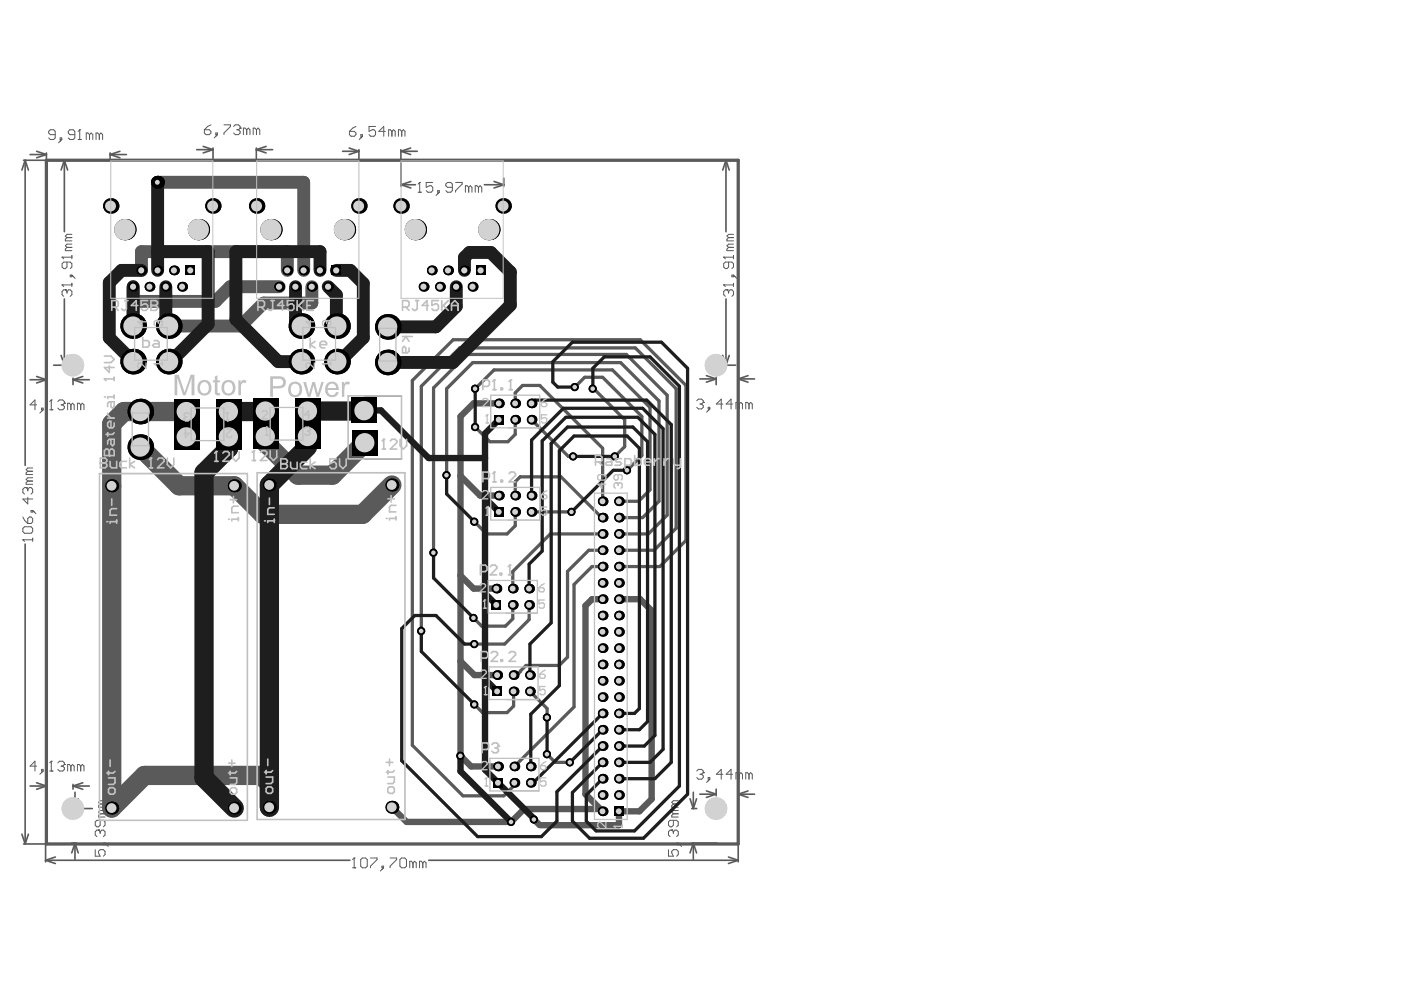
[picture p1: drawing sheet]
<svg xmlns="http://www.w3.org/2000/svg" width="297mm" height="210mm" viewBox="0 0 297 210" stroke-linecap="round" stroke-linejoin="round" font-family="sans-serif">
<g fill="none" stroke="#5a5a5a" stroke-width=".35">
<path d="M5 33.9h10.3M5.3 33.9l.7 2.1M5.3 33.9l-.7 2.1M5.3 33.9v64.6M6.4 32.7h3.4M7.7 32l2.1 .7M9.8 32.4v1.2M9.8 32.7l-2.1 .7M13.6 33.9l.7 2.1M13.6 33.9l-.7 2.1M13.6 33.9v15.1M23.3 32.7h3.5"/>
<path d="M23.3 32.7l2.1 .7M23.3 32.4v1.2M25.4 32l-2.1 .7M41.6 31.7h3.5M43 31l2.1 .7M45.1 31.7l-2.1 .7M45.1 31.3v2.3M54.2 31.7l2.1 .7M54.2 31.3v2.3M54.2 31.7h3.5M56.3 31l-2.1 .7M72.5 32h3.4"/>
<path d="M73.9 31.3l2 .7M75.9 32l-2 .7M75.9 31.7v1.9M84.8 31.7v2M84.8 32h3.5M84.8 32l2.1 .7M84.8 34.5v4.9M84.8 39.1l2.1 .7M84.8 39.1h3.1M86.9 31.3l-2.1 .7M86.9 38.4l-2.1 .7M102.5 39.1h4.1"/>
<path d="M104.5 38.4l2.1 .7M106.6 37.7v1.7M106.6 39.1l-2.1 .7M150.8 33.9h3.1M153.6 33.9l.7 2.1M153.6 33.9v15.1M153.6 33.9l-.7 2.1M7.7 79.7l2.1 .6M9.8 77.1v3.6M11.3 77.3h2.7M12.9 75.2l.7 2.1M13.6 63.3v14"/>
<path d="M14.3 75.2l-.7 2.1M17.5 79.7l-2.1 .6M149.4 79.5l2.1 .7M151.5 79.8v1.6M152.9 75.2l.7 2.1M153.2 77.3h2.4M153.6 63.3v14M154.3 75.2l-.7 2.1M156.2 77.6v2.9M158.3 79.5l-2.1 .7M6.4 80.3h3.4M9.8 80.3l-2.1 .7"/>
<path d="M15.4 80v1.4M15.4 80.3l2.1 .7M15.4 80.3h3.5M77.2 97.1h7.8M77.2 83.8h7.6M148.1 80.2h3.4M151.5 80.2l-2.1 .7M156.2 80.2h3.4M156.2 80.2l2.1 .7M5.3 115.1v63.5M4.6 176.5l.7 2.1M5 178.6h4.6v3.8"/>
<path d="M6 176.5l-.7 2.1M6.4 166.3h3.4M7.7 165.6l2.1 .7M9.8 166v5M9.8 166.3l-2.1 .7M15.2 178.4h1M15.2 169l.7 2.1M15.4 166.3l2.1 .7M15.4 166v1M15.4 166.3h3.5M15.5 171.1h4M15.9 178.4l.7 2.1"/>
<path d="M15.9 167.6v3.5M15.9 178.4v3.5M15.9 178.4l-.7 2.1M16.6 169l-.7 2.1M17.5 165.6l-2.1 .7M146 169l.7 2.1M146.3 171.1h1.1M146.3 178.4h5.4M146.7 178.4l.7 2.1M146.7 178.4l-.7 2.1M146.7 167.6v3.5M146.7 178.4v3.5"/>
<path d="M147.4 169l-.7 2.1M148.1 168h3.4M149.4 167.4l2.1 .6M151.5 167v1.4M151.5 168l-2.1 .7M156.2 168h3.4M156.2 168l2.1 .7M156.2 167.7v3.8M156.2 178.6v3.8M158.3 167.4l-2.1 .6M9.6 182l2.1 .7M9.6 182h64.4"/>
<path d="M11.7 181.3l-2.1 .7M90.7 182h65.5M154.1 181.3l2.1 .7M156.2 182l-2.1 .7"/>
</g>
<g fill="none" stroke="#5a5a5a" stroke-width=".69">
<path d="M9.8 33.9h146.4v144.7h-146.4zM100.5 82.2l4-3.9h25.1l7.9 7.9v17.5l-2.4 2.4h-4.1M109 88.8v3.1l-1.5 1.6h-3.8l-3.5-3.5M109 85.4v-2.3l1.6-1.5h3.6l13.3 13.3v11.2M112.5 88.8l7.7 7.8h1.4M121.3 82.2l2.4-2.4h3.8l8.3 8.3v8.3l-3.1 3.1M125.5 82.1l6.7 6.7v5.7l-2.1 2.1M94.5 100.5v-18.3l5.5-5.5h31.3l8.1 8.1v21.3l-3.4 3.4h-5M109 108.3v3l-1.7 1.7h-4.3l-2.8-2.8M109 104.9v-3l1-1h8.7l8.6 8.6h.2M112.5 108.3h8.9M127.5 116.4h-2.9l-4.5 4.5v18.1l-1.8 1.8h-7l-1.9 2h-.7"/>
<path d="M127.5 113h-11.1l-7.9 7.9v3.6M127.5 119.9h-2.2l-3.8 3.8v25.9l-12.7 12.6M131 119.9h8.6l5.5-5.5v-32.8l-9.7-9.7h-39.5l-8.7 8.6v77.2l10.7 10.7h8.7l2.2-2.3v-.5M131 116.4h7.4l4.7-4.6v-29.6l-8.7-8.6h-37.1l-8.2 8.1v51.8M131 113h6.2l4-4v-25.4l-8.7-8.6h-33.7l-7.1 7.1v34.8M108.5 128v2.9l-1.6 1.6h-5l-2.1-2.1M111.9 128v3.1l-5.1 5.2h-7M108.7 146.3v3.1l-1.4 1.4h-5.2l-2.1-2.1M112.1 146.3l3.6 3.6v1.9M115.4 159.2l2.1 2.1h3.1"/>
</g>
<g fill="none" stroke="#5a5a5a" stroke-width=".21">
<path d="M11.7 28.5h-1.1l-.3-.4v-.3l.3-.3h.7l.4 .3v1.4l-.4 .3h-.7l-.3-.3M12.7 29.2h.4v.3h-.4zM13.1 29.5l-.7 .7M15.8 28.5h-1l-.4-.4v-.3l.4-.3h.7l.3 .3v1.4l-.3 .3h-.7l-.4-.3M16.5 29.5h.7M16.9 27.5h.1M16.9 27.5v2M16.9 27.5l-.4 .3M18.9 28.5l-.3-.4h-.4v1.4M18.9 28.5v1M18.9 28.5l.4-.4 .3 .4v1M21 28.5l-.3-.4h-.4v1.4"/>
<path d="M21 28.5v1M21 28.5l.4-.4 .3 .4v1M43.2 27.5h1.1l.3 .3v.3l-.3 .4h-.7l-.4-.4zM44.6 26.4l-.7 .4-.7 .7M45.7 28.1h.3v.4h-.3zM46 28.5l-.7 .7M47.4 26.4h1.4v.4l-1.4 1.3v.4M49.4 26.8l.4-.4h.7l.3 .4v.3M50.1 27.5h.4M50.5 27.5l.3 .3v.3l-.3 .4h-.7l-.4-.4M50.8 27.1h.1M50.8 27.1l-.3 .4"/>
<path d="M52.2 27.5l-.4-.4h-.3v1.4M52.2 27.5v1M52.2 27.5l.3-.4 .4 .4v1M54.3 27.5l-.4-.4h-.3v1.4M54.3 27.5v1M54.3 27.5l.3-.4 .4 .4v1M73.9 27.8h1.1l.3 .3v.4l-.3 .3h-.7l-.4-.3zM75.3 26.8l-.7 .3-.7 .7M76.3 28.5h.4v.3h-.4zM76.7 28.8l-.7 .7M79.5 26.8h-1.4v1l.7-.3h.3l.4 .3v.7l-.4 .3h-.7l-.3-.3M81.5 27.8h-1.4l1.1-1v2"/>
<path d="M82.9 27.8l-.3-.3h-.4v1.3M82.9 27.8v1M82.9 27.8l.4-.3 .3 .3v1M85 27.8l-.4-.3h-.3v1.3M85 27.8v1M85 27.8l.3-.3 .4 .3v1M88.8 38.6h.1M88.8 38.6v2.1M88.8 38.6l-.4 .4M91.6 38.6h-1.4v1l.7-.3h.3l.4 .3v.7l-.4 .4h-.7l-.3-.4M95.7 39.6h-1l-.4-.3v-.3l.4-.4h.7l.3 .4v1.3l-.3 .4h-.7l-.4-.4M96.4 38.6h1.4v.4l-1.4 1.3v.4"/>
<path d="M99.2 39.6l-.4-.3h-.3v1.4M99.2 39.6v1.1M99.2 39.6l.3-.3 .3 .3v1.1M101.2 39.6l-.3-.3h-.4v1.4M101.2 39.6v1.1M101.2 39.6l.4-.3 .3 .3v1.1M13.1 54.4h.1M13.1 54.4h2.1M13.1 54.4l.4 .4M14.2 55.5v1l-.4 .3h-.3l-.4-.3v-.7l.4-.3h1.4l.3 .3v.7l-.3 .3M14.2 52.3l-.4 .4v.3h1.4M14.2 50.3l-.4 .3v.4h1.4"/>
<path d="M14.2 52.3h1M14.2 50.3h1M14.9 58.2h.3v.4h-.3zM15.2 54.1v.7M15.2 59.9v.7M15.2 58.2l.7 .7M15.2 51.7h-1l-.4 .3 .4 .3M15.2 49.6h-1l-.4 .3 .4 .4M88.4 40.7h.7M92.6 40.3h.3v.4h-.3zM92.9 40.7l-.7 .7M153.1 54.4h.1"/>
<path d="M153.1 54.4h2.1M153.1 54.4l.4 .4M154.1 55.5v1l-.3 .3h-.3l-.4-.3v-.7l.4-.3h1.3l.4 .3v.7l-.4 .3M154.1 52.3l-.3 .4v.3h1.4M154.1 52.3h1.1M154.1 50.3l-.3 .3v.4h1.4M154.1 50.3h1.1M154.8 58.2h.4v.4h-.4zM155.2 51.7h-1.1l-.3 .3 .3 .3M155.2 49.6h-1.1l-.3 .3 .3 .4M155.2 54.1v.7M155.2 59.9v.7"/>
<path d="M155.2 58.2l.7 .7M13.1 60.3h.1M13.1 60.3h2.1M13.1 60.3l.4 .3M13.8 61.3h.1M13.8 61.3h-.3l-.4 .4v.7l.4 .3M13.8 61.3l.4 .4M14.2 61.7l.3-.4h.4l.3 .4v.7l-.3 .3M14.2 61.7v.3M153.1 60.3h.1M153.1 60.3h2.1M153.1 60.3l.4 .3"/>
<path d="M153.8 61.3h.1M153.8 61.3h-.3l-.4 .4v.7l.4 .3M153.8 61.3l.3 .4M154.1 61.7l.4-.4h.3l.4 .4v.7l-.4 .3M154.1 61.7v.3M5.9 99.7l-.4 .4v.3h1.4M5.9 99.7h1M6.9 99h-1l-.4 .4 .4 .3M7.7 85.7h-1.3l1-1.1v2.1M8.8 86.4h.3v.3h-.3zM9.1 86.7l-.7 .7M10.5 86.7h.7"/>
<path d="M10.9 84.6h.1M10.9 84.6v2.1M10.9 84.6l-.4 .4M12.2 85l.4-.4h.7l.3 .4v.3M12.9 85.7h.4M13.3 85.7l.3 .3v.4l-.3 .3h-.7l-.4-.3M13.6 85.3h.1M13.6 85.3l-.3 .4M15 85.7l-.3-.4h-.4v1.4M15 85.7v1M15 85.7l.3-.4 .4 .4v1M17.1 85.7l-.4-.4h-.3v1.4"/>
<path d="M17.1 85.7v1M17.1 85.7l.3-.4 .4 .4v1M147.4 84.8l.4-.3h.6l.4 .3v.3M148.1 85.5h.3M148.4 85.5l.4 .3v.4l-.4 .3h-.6l-.4-.3M148.8 85.1h.1M148.8 85.1l-.4 .4M149.8 86.2h.4v.3h-.4zM150.2 86.5l-.7 .7M152.9 85.5h-1.3l1-1v2M155 85.5h-1.4l1.1-1v2M156.4 85.5l-.4-.4h-.3v1.4"/>
<path d="M156.4 85.5v1M156.4 85.5l.3-.4 .4 .4v1M158.5 85.5l-.4-.4h-.3v1.4M158.5 85.5v1M158.5 85.5l.3-.4 .4 .4v1M4.8 114.2h.1M4.8 111.8l.4-.3h1.4l.3 .3v.7l-.3 .3h-1.4l-.4-.3zM4.8 114.2h2.1M4.8 114.2l.4 .4M4.8 109.4l.4 .7 .7 .7M5.5 103.2h.1M5.5 103.2h-.3l-.4 .3v.7l.4 .4"/>
<path d="M5.5 103.2l.4 .3M5.9 103.5l.3-.3h.4l.3 .3v.7l-.3 .4M5.9 109.7l.3-.3h.4l.3 .3v.7l-.3 .4h-.7zM5.9 103.5v.4M5.9 105.2v1.4l-1.1-1h2.1M5.9 101.8l-.4 .3v.4h1.4M5.9 101.8h1M6.6 108h.3v.4h-.3zM6.9 113.9v.7M6.9 108l.7 .7M6.9 101.1h-1l-.4 .3 .4 .4M7.7 162.1h-1.3l1-1v2"/>
<path d="M8.8 162.8h.3v.3h-.3zM9.1 163.1l-.7 .7M10.5 163.1h.7M10.9 161.1h.1M10.9 161.1v2M10.9 161.1l-.4 .3M12.2 161.4l.4-.3h.7l.3 .3v.4M12.9 162.1h.4M13.3 162.1l.3 .4v.3l-.3 .3h-.7l-.4-.3M13.6 161.8h.1M13.6 161.8l-.3 .3M15 162.1l-.3-.3h-.4v1.3"/>
<path d="M15 162.1v1M15 162.1l.3-.3 .4 .3v1M17.1 162.1l-.4-.3h-.3v1.3M17.1 162.1v1M17.1 162.1l.3-.3 .4 .3v1M20.1 179.8v1.4h1.1l-.4-.7v-.4l.4-.3h.7l.3 .3v.7l-.3 .4M20.8 175.6h.1M20.8 175.6h-.3l-.4 .4v.7l.4 .3M20.8 175.6l.4 .4M21.2 173.6v1l-.4 .4h-.3l-.4-.4v-.7l.4-.3h1.4l.3 .3v.7l-.3 .4M21.2 170.1l-.4 .4v.3h1.4M21.2 172.2l-.4 .3v.4h1.4"/>
<path d="M21.2 176l.3-.4h.4l.3 .4v.7l-.3 .3M21.2 176v.3M21.2 172.2h1M21.2 170.1h1M21.9 178.4h.3v.4h-.3zM22.2 178.4l.7 .7M22.2 171.5h-1l-.4 .3 .4 .4M22.2 169.4h-1l-.4 .4 .4 .3M141.4 179.8v1.4h1.1l-.4-.7v-.4l.4-.3h.7l.3 .3v.7l-.3 .4M142.1 175.6h.1M142.1 175.6h-.3l-.4 .4v.7l.4 .3M142.1 175.6l.4 .4"/>
<path d="M142.5 173.6v1l-.4 .4h-.3l-.4-.4v-.7l.4-.3h1.4l.3 .3v.7l-.3 .4M142.5 176l.3-.4h.4l.3 .4v.7l-.3 .3M142.5 172.2l-.4 .3v.4h1.4M142.5 172.2h1M142.5 170.1l-.4 .4v.3h1.4M142.5 170.1h1M142.5 176v.3M143.2 178.4h.3v.4h-.3zM143.5 171.5h-1l-.4 .3 .4 .4M143.5 169.4h-1l-.4 .4 .4 .3M143.5 178.4l.7 .7M147.4 163.1l.4-.3h.6l.4 .3v.4"/>
<path d="M148.1 163.8h.3M148.4 163.8l.4 .4v.3l-.4 .4h-.6l-.4-.4M148.8 163.5h.1M148.8 163.5l-.4 .3M149.8 164.5h.4v.4h-.4zM150.2 164.9l-.7 .7M152.9 163.8h-1.3l1-1v2.1M155 163.8h-1.4l1.1-1v2.1M156.4 163.8l-.4-.3h-.3v1.4M156.4 163.8v1.1M156.4 163.8l.3-.3 .4 .3v1.1M158.5 163.8l-.4-.3h-.3v1.4"/>
<path d="M158.5 163.8v1.1M158.5 163.8l.3-.3 .4 .3v1.1M74.6 183.6h.7M74.9 181.5h.1M74.9 181.5v2.1M74.9 181.5l-.3 .4M76.3 181.9l.4-.4h.6l.4 .4v1.4l-.4 .3h-.6l-.4-.3zM78.4 181.5h1.4v.4l-1.4 1.4v.3M80.8 183.3h.4v.3h-.4zM81.2 183.6l-.7 .7M82.5 181.5h1.4v.4l-1.4 1.4v.3M84.6 181.9l.4-.4h.6l.4 .4v1.4l-.4 .3h-.6l-.4-.3z"/>
<path d="M87.4 182.6l-.4-.4h-.3v1.4M87.4 182.6v1M87.4 182.6l.3-.4 .4 .4v1M89.4 182.6l-.3-.4h-.3v1.4M89.4 182.6v1M89.4 182.6l.4-.4 .3 .4v1"/>
</g>
<path d="M105.6 85.4h-5.4l-2.8 2.7v71.8l2.3 2.3h5.7M97.4 100.7l4.2 4.2h4M97.4 121.8l2.8 2.7h4.8M97.4 139.9l3 2.9h4.8M127.5 126.8h-2.2l-1.4 1.4v39.8l3.6 3.7M131 126.8h4.4l2.5 2.4v39.9l-2.6 2.6h-4.3v2.9h-16.5M82.9 170.8l3.1 3.1h22.1l2.8-2.7h16.1M113 173.4l1.2 1.2" fill="none" stroke="#5a5a5a" stroke-width="1.3"/>
<path d="M33.3 38.6h31v18.6M29.9 57.2v-4h30.9v4M28.2 60.7v8.3M35.7 68.3l.3 .3M59.1 60.7h-10.4l-3.1 3.1h-17.5M66 60.7v3.4h-10.2l-4.9 4.9h-15.2" fill="none" stroke="#5a5a5a" stroke-width="2.7"/>
<path d="M29.7 94.6l8.2 8.2h11.7l6 6h21.1l6.2-6.2M39.5 92.4v-5.3h-13.3l-2.6 2.6v81.3l7-6.9h24.7l1.7 1.7v5M56.2 92.4v1.3l6.8 6.8h7.3l6.9-6.8" fill="none" stroke="#5a5a5a" stroke-width="4.1"/>
<circle cx="121.6" cy="81.9" r=".86" fill="#000"/>
<circle cx="121.6" cy="81.9" r=".48" fill="#d2d2d2"/>
<circle cx="125.4" cy="82.2" r=".86" fill="#000"/>
<circle cx="125.4" cy="82.2" r=".48" fill="#d2d2d2"/>
<circle cx="132.6" cy="99.5" r=".86" fill="#000"/>
<circle cx="132.6" cy="99.5" r=".48" fill="#d2d2d2"/>
<circle cx="130.1" cy="96.6" r=".86" fill="#000"/>
<circle cx="130.1" cy="96.6" r=".48" fill="#d2d2d2"/>
<circle cx="121.2" cy="96.6" r=".86" fill="#000"/>
<circle cx="121.2" cy="96.6" r=".48" fill="#d2d2d2"/>
<circle cx="120.9" cy="108.3" r=".86" fill="#000"/>
<circle cx="120.9" cy="108.3" r=".48" fill="#d2d2d2"/>
<circle cx="115.7" cy="151.8" r=".86" fill="#000"/>
<circle cx="115.7" cy="151.8" r=".48" fill="#d2d2d2"/>
<circle cx="115.7" cy="159.6" r=".86" fill="#000"/>
<circle cx="115.7" cy="159.6" r=".48" fill="#d2d2d2"/>
<circle cx="120.6" cy="161.3" r=".86" fill="#000"/>
<circle cx="120.6" cy="161.3" r=".48" fill="#d2d2d2"/>
<circle cx="97.4" cy="159.9" r=".86" fill="#000"/>
<circle cx="97.4" cy="159.9" r=".48" fill="#d2d2d2"/>
<circle cx="108.1" cy="173.9" r=".86" fill="#000"/>
<circle cx="108.1" cy="173.9" r=".48" fill="#d2d2d2"/>
<circle cx="94.5" cy="100.5" r=".86" fill="#000"/>
<circle cx="94.5" cy="100.5" r=".48" fill="#d2d2d2"/>
<circle cx="100.5" cy="82.2" r=".86" fill="#000"/>
<circle cx="100.5" cy="82.2" r=".48" fill="#d2d2d2"/>
<circle cx="100.3" cy="110.4" r=".86" fill="#000"/>
<circle cx="100.3" cy="110.4" r=".48" fill="#d2d2d2"/>
<circle cx="100.5" cy="90.4" r=".86" fill="#000"/>
<circle cx="100.5" cy="90.4" r=".48" fill="#d2d2d2"/>
<circle cx="112.9" cy="173.4" r=".86" fill="#000"/>
<circle cx="112.9" cy="173.4" r=".48" fill="#d2d2d2"/>
<circle cx="91.7" cy="116.9" r=".86" fill="#000"/>
<circle cx="91.7" cy="116.9" r=".48" fill="#d2d2d2"/>
<circle cx="100.2" cy="130.8" r=".86" fill="#000"/>
<circle cx="100.2" cy="130.8" r=".48" fill="#d2d2d2"/>
<circle cx="100.3" cy="136.3" r=".86" fill="#000"/>
<circle cx="100.3" cy="136.3" r=".48" fill="#d2d2d2"/>
<circle cx="89.1" cy="133.5" r=".86" fill="#000"/>
<circle cx="89.1" cy="133.5" r=".48" fill="#d2d2d2"/>
<circle cx="100.3" cy="149.1" r=".86" fill="#000"/>
<circle cx="100.3" cy="149.1" r=".48" fill="#d2d2d2"/>
<circle cx="105" cy="124.5" r="1.02" fill="#000"/>
<circle cx="105" cy="124.5" r=".62" fill="#d2d2d2"/>
<circle cx="38.5" cy="60.7" r="1.04" fill="#000"/>
<circle cx="38.5" cy="60.7" r=".65" fill="#d2d2d2"/>
<circle cx="60.8" cy="57.2" r="1.04" fill="#000"/>
<circle cx="60.8" cy="57.2" r=".66" fill="#d2d2d2"/>
<circle cx="91.3" cy="57.2" r="1.04" fill="#000"/>
<circle cx="91.3" cy="57.2" r=".66" fill="#d2d2d2"/>
<circle cx="105.2" cy="142.8" r="1.02" fill="#000"/>
<circle cx="105.2" cy="142.8" r=".62" fill="#d2d2d2"/>
<path d="M104 127h2.1v2h-2.1z" fill-rule="evenodd" fill="#000"/>
<circle cx="105" cy="128" r=".62" fill="#d2d2d2"/>
<path d="M104.2 145.3h2v2h-2z" fill-rule="evenodd" fill="#000"/>
<circle cx="105.2" cy="146.3" r=".62" fill="#d2d2d2"/>
<circle cx="108.5" cy="124.5" r="1.02" fill="#000"/>
<circle cx="108.5" cy="124.5" r=".62" fill="#d2d2d2"/>
<circle cx="109" cy="108.3" r="1.02" fill="#000"/>
<circle cx="109" cy="108.3" r=".62" fill="#d2d2d2"/>
<path d="M104.5 107.3h2.1v2.1h-2.1z" fill-rule="evenodd" fill="#000"/>
<circle cx="105.5" cy="108.3" r=".62" fill="#d2d2d2"/>
<circle cx="109" cy="88.8" r="1.02" fill="#000"/>
<circle cx="109" cy="88.8" r=".62" fill="#d2d2d2"/>
<path d="M104.5 87.8h2.1v2h-2.1z" fill-rule="evenodd" fill="#000"/>
<circle cx="105.5" cy="88.8" r=".62" fill="#d2d2d2"/>
<circle cx="111.9" cy="124.5" r="1.02" fill="#000"/>
<circle cx="111.9" cy="124.5" r=".62" fill="#d2d2d2"/>
<circle cx="112.5" cy="108.3" r="1.02" fill="#000"/>
<circle cx="112.4" cy="108.3" r=".62" fill="#d2d2d2"/>
<circle cx="112.5" cy="88.8" r="1.02" fill="#000"/>
<circle cx="112.4" cy="88.8" r=".62" fill="#d2d2d2"/>
<path d="M129.9 170.6h2.1v2.1h-2.1z" fill-rule="evenodd" fill="#000"/>
<circle cx="130.9" cy="171.7" r=".62" fill="#d2d2d2"/>
<circle cx="127.5" cy="171.7" r="1.02" fill="#000"/>
<circle cx="127.5" cy="171.7" r=".62" fill="#d2d2d2"/>
<circle cx="131" cy="157.9" r="1.02" fill="#000"/>
<circle cx="130.9" cy="157.9" r=".62" fill="#d2d2d2"/>
<circle cx="127.5" cy="157.9" r="1.02" fill="#000"/>
<circle cx="127.5" cy="157.9" r=".62" fill="#d2d2d2"/>
<circle cx="131" cy="144.1" r="1.02" fill="#000"/>
<circle cx="130.9" cy="144.1" r=".62" fill="#d2d2d2"/>
<circle cx="127.5" cy="144.1" r="1.02" fill="#000"/>
<circle cx="127.5" cy="144.1" r=".62" fill="#d2d2d2"/>
<circle cx="131" cy="130.2" r="1.02" fill="#000"/>
<circle cx="130.9" cy="130.2" r=".62" fill="#d2d2d2"/>
<circle cx="127.5" cy="130.2" r="1.02" fill="#000"/>
<circle cx="127.5" cy="130.2" r=".62" fill="#d2d2d2"/>
<circle cx="131" cy="116.4" r="1.02" fill="#000"/>
<circle cx="130.9" cy="116.4" r=".62" fill="#d2d2d2"/>
<circle cx="127.5" cy="116.4" r="1.02" fill="#000"/>
<circle cx="127.5" cy="116.4" r=".62" fill="#d2d2d2"/>
<circle cx="23.6" cy="171" r="1.37" fill="#000"/>
<circle cx="23.6" cy="171" r="1.04" fill="#d2d2d2"/>
<circle cx="29.7" cy="94.6" r="2.71" fill="#000"/>
<circle cx="29.7" cy="94.6" r="2.04" fill="#d2d2d2"/>
<circle cx="29.7" cy="87.1" r="2.71" fill="#000"/>
<circle cx="29.7" cy="87.1" r="2.04" fill="#d2d2d2"/>
<circle cx="28.2" cy="76.5" r="2.71" fill="#000"/>
<circle cx="28.1" cy="76.5" r="2.04" fill="#d2d2d2"/>
<circle cx="28.2" cy="60.7" r="1.04" fill="#000"/>
<circle cx="28.1" cy="60.7" r=".65" fill="#d2d2d2"/>
<circle cx="31.6" cy="60.7" r="1.04" fill="#000"/>
<circle cx="31.6" cy="60.7" r=".65" fill="#d2d2d2"/>
<circle cx="29.9" cy="57.2" r="1.04" fill="#000"/>
<circle cx="29.9" cy="57.2" r=".65" fill="#d2d2d2"/>
<path d="M36.8 84.4h5.4v5.4h-5.4z" fill-rule="evenodd" fill="#000"/>
<circle cx="39.4" cy="87.1" r="2.05" fill="#d2d2d2"/>
<circle cx="35.1" cy="60.7" r="1.04" fill="#000"/>
<circle cx="35.1" cy="60.7" r=".65" fill="#d2d2d2"/>
<circle cx="36.8" cy="57.2" r="1.04" fill="#000"/>
<circle cx="36.8" cy="57.2" r=".65" fill="#d2d2d2"/>
<path d="M39.2 56.2h2.1v2.1h-2.1z" fill-rule="evenodd" fill="#000"/>
<circle cx="40.2" cy="57.2" r=".65" fill="#d2d2d2"/>
<circle cx="49.6" cy="171" r="1.37" fill="#000"/>
<circle cx="49.5" cy="171" r="1.04" fill="#d2d2d2"/>
<path d="M45.6 84.4h5.5v5.4h-5.5z" fill-rule="evenodd" fill="#000"/>
<circle cx="48.3" cy="87.1" r="2.04" fill="#d2d2d2"/>
<circle cx="57" cy="170.8" r="1.37" fill="#000"/>
<circle cx="57" cy="170.8" r="1.04" fill="#d2d2d2"/>
<circle cx="59.1" cy="60.7" r="1.04" fill="#000"/>
<circle cx="59" cy="60.7" r=".66" fill="#d2d2d2"/>
<circle cx="62.5" cy="60.7" r="1.04" fill="#000"/>
<circle cx="62.5" cy="60.7" r=".66" fill="#d2d2d2"/>
<circle cx="64.3" cy="57.2" r="1.04" fill="#000"/>
<circle cx="64.2" cy="57.2" r=".66" fill="#d2d2d2"/>
<circle cx="71.3" cy="76.5" r="2.71" fill="#000"/>
<circle cx="71.3" cy="76.5" r="2.04" fill="#d2d2d2"/>
<circle cx="69.4" cy="60.7" r="1.04" fill="#000"/>
<circle cx="69.4" cy="60.7" r=".66" fill="#d2d2d2"/>
<circle cx="67.7" cy="57.2" r="1.04" fill="#000"/>
<circle cx="67.7" cy="57.2" r=".66" fill="#d2d2d2"/>
<path d="M70.1 56.2h2.1v2.1h-2.1z" fill-rule="evenodd" fill="#000"/>
<circle cx="71.1" cy="57.2" r=".66" fill="#d2d2d2"/>
<circle cx="82.9" cy="170.8" r="1.37" fill="#000"/>
<circle cx="82.9" cy="170.8" r="1.04" fill="#d2d2d2"/>
<circle cx="82" cy="76.7" r="2.71" fill="#000"/>
<circle cx="82" cy="76.7" r="2.04" fill="#d2d2d2"/>
<circle cx="84.8" cy="43.6" r="1.62" fill="#000"/>
<circle cx="84.8" cy="43.6" r="1.16" fill="#d2d2d2"/>
<circle cx="93.1" cy="60.7" r="1.04" fill="#000"/>
<circle cx="93" cy="60.7" r=".66" fill="#d2d2d2"/>
<circle cx="96.5" cy="60.7" r="1.04" fill="#000"/>
<circle cx="96.5" cy="60.7" r=".66" fill="#d2d2d2"/>
<circle cx="94.8" cy="57.2" r="1.04" fill="#000"/>
<circle cx="94.8" cy="57.2" r=".66" fill="#d2d2d2"/>
<circle cx="98.3" cy="57.2" r="1.04" fill="#000"/>
<circle cx="98.2" cy="57.2" r=".66" fill="#d2d2d2"/>
<circle cx="108.8" cy="162.2" r="1.02" fill="#000"/>
<circle cx="108.8" cy="162.2" r=".62" fill="#d2d2d2"/>
<circle cx="108.8" cy="165.6" r="1.02" fill="#000"/>
<circle cx="108.8" cy="165.6" r=".62" fill="#d2d2d2"/>
<circle cx="105.4" cy="162.2" r="1.02" fill="#000"/>
<circle cx="105.3" cy="162.2" r=".62" fill="#d2d2d2"/>
<path d="M104.3 164.6h2.1v2.1h-2.1z" fill-rule="evenodd" fill="#000"/>
<circle cx="105.3" cy="165.6" r=".62" fill="#d2d2d2"/>
<circle cx="108.7" cy="142.8" r="1.02" fill="#000"/>
<circle cx="108.6" cy="142.8" r=".62" fill="#d2d2d2"/>
<circle cx="108.5" cy="128" r="1.02" fill="#000"/>
<circle cx="108.5" cy="128" r=".62" fill="#d2d2d2"/>
<circle cx="109" cy="104.9" r="1.02" fill="#000"/>
<circle cx="109" cy="104.9" r=".62" fill="#d2d2d2"/>
<circle cx="105.6" cy="104.9" r="1.02" fill="#000"/>
<circle cx="105.5" cy="104.9" r=".62" fill="#d2d2d2"/>
<circle cx="109" cy="85.4" r="1.02" fill="#000"/>
<circle cx="109" cy="85.4" r=".62" fill="#d2d2d2"/>
<circle cx="105.6" cy="85.4" r="1.02" fill="#000"/>
<circle cx="105.5" cy="85.4" r=".62" fill="#d2d2d2"/>
<path d="M100.7 56.2h2.1v2.1h-2.1z" fill-rule="evenodd" fill="#000"/>
<circle cx="101.7" cy="57.2" r=".66" fill="#d2d2d2"/>
<circle cx="106.5" cy="43.6" r="1.62" fill="#000"/>
<circle cx="106.4" cy="43.6" r="1.16" fill="#d2d2d2"/>
<circle cx="112.3" cy="162.2" r="1.02" fill="#000"/>
<circle cx="112.3" cy="162.2" r=".62" fill="#d2d2d2"/>
<circle cx="112.3" cy="165.6" r="1.02" fill="#000"/>
<circle cx="112.3" cy="165.6" r=".62" fill="#d2d2d2"/>
<circle cx="112.1" cy="142.8" r="1.02" fill="#000"/>
<circle cx="112.1" cy="142.8" r=".62" fill="#d2d2d2"/>
<circle cx="111.9" cy="128" r="1.02" fill="#000"/>
<circle cx="111.9" cy="128" r=".62" fill="#d2d2d2"/>
<circle cx="112.5" cy="104.9" r="1.02" fill="#000"/>
<circle cx="112.4" cy="104.9" r=".62" fill="#d2d2d2"/>
<circle cx="112.5" cy="85.4" r="1.02" fill="#000"/>
<circle cx="112.4" cy="85.4" r=".62" fill="#d2d2d2"/>
<circle cx="131" cy="164.8" r="1.02" fill="#000"/>
<circle cx="130.9" cy="164.8" r=".62" fill="#d2d2d2"/>
<circle cx="127.5" cy="164.8" r="1.02" fill="#000"/>
<circle cx="127.5" cy="164.8" r=".62" fill="#d2d2d2"/>
<circle cx="131" cy="161.3" r="1.02" fill="#000"/>
<circle cx="130.9" cy="161.3" r=".62" fill="#d2d2d2"/>
<circle cx="127.5" cy="161.3" r="1.02" fill="#000"/>
<circle cx="127.5" cy="161.3" r=".62" fill="#d2d2d2"/>
<circle cx="131" cy="154.4" r="1.02" fill="#000"/>
<circle cx="130.9" cy="154.4" r=".62" fill="#d2d2d2"/>
<circle cx="127.5" cy="154.4" r="1.02" fill="#000"/>
<circle cx="127.5" cy="154.4" r=".62" fill="#d2d2d2"/>
<circle cx="131" cy="151" r="1.02" fill="#000"/>
<circle cx="130.9" cy="151" r=".62" fill="#d2d2d2"/>
<circle cx="127.5" cy="151" r="1.02" fill="#000"/>
<circle cx="127.5" cy="151" r=".62" fill="#d2d2d2"/>
<circle cx="131" cy="140.6" r="1.02" fill="#000"/>
<circle cx="130.9" cy="140.6" r=".62" fill="#d2d2d2"/>
<circle cx="127.5" cy="140.6" r="1.02" fill="#000"/>
<circle cx="127.5" cy="140.6" r=".62" fill="#d2d2d2"/>
<circle cx="131" cy="137.1" r="1.02" fill="#000"/>
<circle cx="130.9" cy="137.1" r=".62" fill="#d2d2d2"/>
<circle cx="127.5" cy="137.1" r="1.02" fill="#000"/>
<circle cx="127.5" cy="137.1" r=".62" fill="#d2d2d2"/>
<circle cx="131" cy="133.7" r="1.02" fill="#000"/>
<circle cx="130.9" cy="133.7" r=".62" fill="#d2d2d2"/>
<circle cx="127.5" cy="133.7" r="1.02" fill="#000"/>
<circle cx="127.5" cy="133.7" r=".62" fill="#d2d2d2"/>
<circle cx="131" cy="126.8" r="1.02" fill="#000"/>
<circle cx="130.9" cy="126.8" r=".62" fill="#d2d2d2"/>
<circle cx="127.5" cy="126.8" r="1.02" fill="#000"/>
<circle cx="127.5" cy="126.8" r=".62" fill="#d2d2d2"/>
<circle cx="131" cy="123.3" r="1.02" fill="#000"/>
<circle cx="130.9" cy="123.3" r=".62" fill="#d2d2d2"/>
<circle cx="127.5" cy="123.3" r="1.02" fill="#000"/>
<circle cx="127.5" cy="123.3" r=".62" fill="#d2d2d2"/>
<circle cx="131" cy="119.9" r="1.02" fill="#000"/>
<circle cx="130.9" cy="119.9" r=".62" fill="#d2d2d2"/>
<circle cx="127.5" cy="119.9" r="1.02" fill="#000"/>
<circle cx="127.5" cy="119.9" r=".62" fill="#d2d2d2"/>
<circle cx="131" cy="109.5" r="1.02" fill="#000"/>
<circle cx="130.9" cy="109.5" r=".62" fill="#d2d2d2"/>
<circle cx="127.5" cy="109.5" r="1.02" fill="#000"/>
<circle cx="127.5" cy="109.5" r=".62" fill="#d2d2d2"/>
<circle cx="131" cy="106.1" r="1.02" fill="#000"/>
<circle cx="130.9" cy="106.1" r=".62" fill="#d2d2d2"/>
<circle cx="127.5" cy="106.1" r="1.02" fill="#000"/>
<circle cx="127.5" cy="106.1" r=".62" fill="#d2d2d2"/>
<circle cx="15.4" cy="171.1" r="1.04" fill="#000"/>
<circle cx="15.4" cy="171.1" r="2.38" fill="#d2d2d2"/>
<circle cx="15.4" cy="77.3" r="1.04" fill="#000"/>
<circle cx="15.4" cy="77.3" r="2.38" fill="#d2d2d2"/>
<circle cx="23.6" cy="102.8" r="1.37" fill="#000"/>
<circle cx="23.6" cy="102.8" r="1.04" fill="#d2d2d2"/>
<circle cx="28.2" cy="69" r="2.71" fill="#000"/>
<circle cx="28.1" cy="69" r="2.04" fill="#d2d2d2"/>
<circle cx="26.4" cy="48.6" r="2.25" fill="#000"/>
<circle cx="26.4" cy="48.6" r="2.25" fill="#d2d2d2"/>
<path d="M36.8 89.7h5.4v5.5h-5.4z" fill-rule="evenodd" fill="#000"/>
<circle cx="39.4" cy="92.4" r="2.05" fill="#d2d2d2"/>
<circle cx="49.6" cy="102.8" r="1.37" fill="#000"/>
<circle cx="49.5" cy="102.8" r="1.04" fill="#d2d2d2"/>
<path d="M45.6 89.7h5.5v5.5h-5.5z" fill-rule="evenodd" fill="#000"/>
<circle cx="48.3" cy="92.4" r="2.04" fill="#d2d2d2"/>
<circle cx="57" cy="102.6" r="1.37" fill="#000"/>
<circle cx="57" cy="102.6" r="1.04" fill="#d2d2d2"/>
<circle cx="71.3" cy="69" r="2.71" fill="#000"/>
<circle cx="71.3" cy="69" r="2.04" fill="#d2d2d2"/>
<circle cx="72.9" cy="48.6" r="2.25" fill="#000"/>
<circle cx="72.9" cy="48.6" r="2.25" fill="#d2d2d2"/>
<circle cx="82.9" cy="102.6" r="1.37" fill="#000"/>
<circle cx="82.9" cy="102.6" r="1.04" fill="#d2d2d2"/>
<circle cx="82" cy="69.2" r="2.71" fill="#000"/>
<circle cx="82" cy="69.2" r="2.04" fill="#d2d2d2"/>
<circle cx="108.7" cy="146.3" r="1.02" fill="#000"/>
<circle cx="108.6" cy="146.3" r=".62" fill="#d2d2d2"/>
<circle cx="103.4" cy="48.6" r="2.25" fill="#000"/>
<circle cx="103.4" cy="48.6" r="2.25" fill="#d2d2d2"/>
<circle cx="112.1" cy="146.3" r="1.02" fill="#000"/>
<circle cx="112.1" cy="146.3" r=".62" fill="#d2d2d2"/>
<circle cx="131" cy="168.2" r="1.02" fill="#000"/>
<circle cx="130.9" cy="168.2" r=".62" fill="#d2d2d2"/>
<circle cx="127.5" cy="168.2" r="1.02" fill="#000"/>
<circle cx="127.5" cy="168.2" r=".62" fill="#d2d2d2"/>
<circle cx="131" cy="147.5" r="1.02" fill="#000"/>
<circle cx="130.9" cy="147.5" r=".62" fill="#d2d2d2"/>
<circle cx="127.5" cy="147.5" r="1.02" fill="#000"/>
<circle cx="127.5" cy="147.5" r=".62" fill="#d2d2d2"/>
<circle cx="131" cy="113" r="1.02" fill="#000"/>
<circle cx="130.9" cy="113" r=".62" fill="#d2d2d2"/>
<circle cx="127.5" cy="113" r="1.02" fill="#000"/>
<circle cx="127.5" cy="113" r=".62" fill="#d2d2d2"/>
<circle cx="35.7" cy="76.5" r="2.71" fill="#000"/>
<circle cx="35.7" cy="76.5" r="2.04" fill="#d2d2d2"/>
<circle cx="33.4" cy="57.2" r="1.04" fill="#000"/>
<circle cx="33.3" cy="57.2" r=".65" fill="#d2d2d2"/>
<circle cx="33.3" cy="38.6" r="1.37" fill="#000"/>
<circle cx="33.3" cy="38.6" r=".52" fill="#d2d2d2"/>
<circle cx="23.4" cy="43.6" r="1.62" fill="#000"/>
<circle cx="23.4" cy="43.6" r="1.16" fill="#d2d2d2"/>
<circle cx="45" cy="43.6" r="1.62" fill="#000"/>
<circle cx="45" cy="43.6" r="1.16" fill="#d2d2d2"/>
<path d="M74.3 84.1h5.5v5.5h-5.5z" fill-rule="evenodd" fill="#000"/>
<circle cx="77" cy="86.9" r="2.05" fill="#d2d2d2"/>
<path d="M53.5 84.3h5.4v5.4h-5.4z" fill-rule="evenodd" fill="#000"/>
<circle cx="56.1" cy="87" r="2.04" fill="#d2d2d2"/>
<path d="M62.3 84.3h5.5v5.4h-5.5z" fill-rule="evenodd" fill="#000"/>
<circle cx="65" cy="87" r="2.04" fill="#d2d2d2"/>
<circle cx="63.8" cy="76.5" r="2.71" fill="#000"/>
<circle cx="63.7" cy="76.5" r="2.04" fill="#d2d2d2"/>
<circle cx="66" cy="60.7" r="1.04" fill="#000"/>
<circle cx="65.9" cy="60.7" r=".66" fill="#d2d2d2"/>
<circle cx="89.6" cy="60.7" r="1.04" fill="#000"/>
<circle cx="89.6" cy="60.7" r=".66" fill="#d2d2d2"/>
<circle cx="54.3" cy="43.6" r="1.62" fill="#000"/>
<circle cx="54.3" cy="43.6" r="1.16" fill="#d2d2d2"/>
<circle cx="75.9" cy="43.6" r="1.62" fill="#000"/>
<circle cx="75.9" cy="43.6" r="1.16" fill="#d2d2d2"/>
<circle cx="100" cy="60.7" r="1.04" fill="#000"/>
<circle cx="100" cy="60.7" r=".66" fill="#d2d2d2"/>
<circle cx="35.7" cy="69" r="2.71" fill="#000"/>
<circle cx="35.7" cy="69" r="2.04" fill="#d2d2d2"/>
<circle cx="42" cy="48.6" r="2.25" fill="#000"/>
<circle cx="42" cy="48.6" r="2.25" fill="#d2d2d2"/>
<path d="M74.5 90.9h5.4v5.5h-5.4z" fill-rule="evenodd" fill="#000"/>
<circle cx="77.2" cy="93.7" r="2.05" fill="#d2d2d2"/>
<circle cx="63.8" cy="69" r="2.71" fill="#000"/>
<circle cx="63.7" cy="69" r="2.04" fill="#d2d2d2"/>
<path d="M53.5 89.6h5.4v5.5h-5.4z" fill-rule="evenodd" fill="#000"/>
<circle cx="56.1" cy="92.4" r="2.04" fill="#d2d2d2"/>
<path d="M62.3 89.6h5.5v5.5h-5.5z" fill-rule="evenodd" fill="#000"/>
<circle cx="65" cy="92.4" r="2.04" fill="#d2d2d2"/>
<circle cx="57.3" cy="48.6" r="2.25" fill="#000"/>
<circle cx="57.3" cy="48.6" r="2.25" fill="#d2d2d2"/>
<circle cx="87.9" cy="48.6" r="2.25" fill="#000"/>
<circle cx="87.9" cy="48.6" r="2.25" fill="#d2d2d2"/>
<circle cx="151.5" cy="171.1" r="1.04" fill="#000"/>
<circle cx="151.5" cy="171.1" r="2.38" fill="#d2d2d2"/>
<circle cx="151.5" cy="77.3" r="1.04" fill="#000"/>
<circle cx="151.5" cy="77.3" r="2.38" fill="#d2d2d2"/>
<g fill="none" stroke="#1e1e1e" stroke-width=".69">
<path d="M100.5 81.9v8.5M112.5 85.4l.7-.7h23.6l5.2 5.1v71.5l-3.4 3.5h-7.6M121.3 96.6h9.1M121.6 81.9h-3.6l-1-1v-4.3l4.1-4.2h18.8l5.6 5.5v90.1l-9.4 9.4h-11.4l-3.6-3.7v-6l6.4-6.4M125.4 82.2v-4.3l2.4-2.4h9.7l6.2 6.2v84.6l-9.5 9.5h-8.1l-2.1-2.1v-5.5l3.5-3.4M133 99.5h-3.3l-8.8 8.8M91.7 116.4v5.9l8.5 8.5M94.5 100v4.5l5.9 5.9M112.5 104.9v-11.8l6.7-6.7h16.8l4.3 4.3v67.9l-2.8 2.7h-6.5M89.1 132.8v5l11.3 11.3M100.4 136.3h-2.1l-6.1-6.1h-4.4l-2.8 2.8v28l16.1 16h13.4l3.3-3.3v-6.2l9.7-9.6M111.9 124.5v-5.1l2.8-2.8v-23.3l5-5h15.2l3.7 3.6v63.7l-2.3 2.3h-5.3"/>
<path d="M112.1 142.8v-6.5l4.5-4.5v-38l3.5-3.4h13.8l3.1 3.1v59.2l-1.7 1.7h-4.3M115.7 151.5v8.1M127.5 151l-14.7 14.6h-.5M127.5 154.4l-7.1 7.1M131 151h3.2l1.1-1.1v-55l-2.6-2.6h-11.2l-3.2 3.1v49.7l-6 6v11.1"/>
</g>
<path d="M77 86.8h3.6l10.1 10.1h11.9M105.6 88.8l-3 2.9v71.2l10.4 10.3v.2M102.6 105.4l3 2.9M102.6 125.6l2.4 2.4M97.4 159.9v3.3l10.7 10.7M102.6 143.7l2.6 2.6" fill="none" stroke="#1e1e1e" stroke-width="1.3"/>
<path d="M33.4 38.6v18.6M29.9 57.2h-4.2l-2.6 2.6v11.7l5.1 5M33.4 53.2h10.6v15.4l-7.9 7.9h-.4M67.7 57.2v-4h-17.8v14.4l9 8.9h4.9M71.2 57.2h2.9l2.8 2.8v11.5l-5.1 5h-.5M98.3 57.2v-2.7l1-1.1h4.5l4.2 4.2v7l-12.2 12.1h-13.8M28.2 60.7v7.1l.5 .5M28.2 75.5v.3M35.1 60.7v7.7l.6 .6M62.5 60.7v7l1.3 1.3M69.4 60.7l1.8 1.7v6.6M96.5 60.7v4.1l-4.3 4.4h-10.2" fill="none" stroke="#1e1e1e" stroke-width="2.7"/>
<path d="M56.2 92.4l-.1-5.3h-7.7v7.8l-5.2 5.1v64.6l6.4 6.4M65.1 94.5l-8.1 8.1v68.2M76.9 87h-11.8v5.4" fill="none" stroke="#1e1e1e" stroke-width="4.1"/>
<circle cx="121.6" cy="81.9" r=".86" fill="#000"/>
<circle cx="121.6" cy="81.9" r=".48" fill="#d2d2d2"/>
<circle cx="125.4" cy="82.2" r=".86" fill="#000"/>
<circle cx="125.4" cy="82.2" r=".48" fill="#d2d2d2"/>
<circle cx="132.6" cy="99.5" r=".86" fill="#000"/>
<circle cx="132.6" cy="99.5" r=".48" fill="#d2d2d2"/>
<circle cx="130.1" cy="96.6" r=".86" fill="#000"/>
<circle cx="130.1" cy="96.6" r=".48" fill="#d2d2d2"/>
<circle cx="121.2" cy="96.6" r=".86" fill="#000"/>
<circle cx="121.2" cy="96.6" r=".48" fill="#d2d2d2"/>
<circle cx="120.9" cy="108.3" r=".86" fill="#000"/>
<circle cx="120.9" cy="108.3" r=".48" fill="#d2d2d2"/>
<circle cx="115.7" cy="151.8" r=".86" fill="#000"/>
<circle cx="115.7" cy="151.8" r=".48" fill="#d2d2d2"/>
<circle cx="115.7" cy="159.6" r=".86" fill="#000"/>
<circle cx="115.7" cy="159.6" r=".48" fill="#d2d2d2"/>
<circle cx="120.6" cy="161.3" r=".86" fill="#000"/>
<circle cx="120.6" cy="161.3" r=".48" fill="#d2d2d2"/>
<circle cx="97.4" cy="159.9" r=".86" fill="#000"/>
<circle cx="97.4" cy="159.9" r=".48" fill="#d2d2d2"/>
<circle cx="108.1" cy="173.9" r=".86" fill="#000"/>
<circle cx="108.1" cy="173.9" r=".48" fill="#d2d2d2"/>
<circle cx="94.5" cy="100.5" r=".86" fill="#000"/>
<circle cx="94.5" cy="100.5" r=".48" fill="#d2d2d2"/>
<circle cx="100.5" cy="82.2" r=".86" fill="#000"/>
<circle cx="100.5" cy="82.2" r=".48" fill="#d2d2d2"/>
<circle cx="100.3" cy="110.4" r=".86" fill="#000"/>
<circle cx="100.3" cy="110.4" r=".48" fill="#d2d2d2"/>
<circle cx="100.5" cy="90.4" r=".86" fill="#000"/>
<circle cx="100.5" cy="90.4" r=".48" fill="#d2d2d2"/>
<circle cx="112.9" cy="173.4" r=".86" fill="#000"/>
<circle cx="112.9" cy="173.4" r=".48" fill="#d2d2d2"/>
<circle cx="91.7" cy="116.9" r=".86" fill="#000"/>
<circle cx="91.7" cy="116.9" r=".48" fill="#d2d2d2"/>
<circle cx="100.2" cy="130.8" r=".86" fill="#000"/>
<circle cx="100.2" cy="130.8" r=".48" fill="#d2d2d2"/>
<circle cx="100.3" cy="136.3" r=".86" fill="#000"/>
<circle cx="100.3" cy="136.3" r=".48" fill="#d2d2d2"/>
<circle cx="89.1" cy="133.5" r=".86" fill="#000"/>
<circle cx="89.1" cy="133.5" r=".48" fill="#d2d2d2"/>
<circle cx="100.3" cy="149.1" r=".86" fill="#000"/>
<circle cx="100.3" cy="149.1" r=".48" fill="#d2d2d2"/>
<circle cx="105" cy="124.5" r="1.02" fill="#000"/>
<circle cx="105" cy="124.5" r=".62" fill="#d2d2d2"/>
<circle cx="38.5" cy="60.7" r="1.04" fill="#000"/>
<circle cx="38.5" cy="60.7" r=".65" fill="#d2d2d2"/>
<circle cx="60.8" cy="57.2" r="1.04" fill="#000"/>
<circle cx="60.8" cy="57.2" r=".66" fill="#d2d2d2"/>
<circle cx="91.3" cy="57.2" r="1.04" fill="#000"/>
<circle cx="91.3" cy="57.2" r=".66" fill="#d2d2d2"/>
<circle cx="105.2" cy="142.8" r="1.02" fill="#000"/>
<circle cx="105.2" cy="142.8" r=".62" fill="#d2d2d2"/>
<path d="M104 127h2.1v2h-2.1z" fill-rule="evenodd" fill="#000"/>
<circle cx="105" cy="128" r=".62" fill="#d2d2d2"/>
<path d="M104.2 145.3h2v2h-2z" fill-rule="evenodd" fill="#000"/>
<circle cx="105.2" cy="146.3" r=".62" fill="#d2d2d2"/>
<circle cx="108.5" cy="124.5" r="1.02" fill="#000"/>
<circle cx="108.5" cy="124.5" r=".62" fill="#d2d2d2"/>
<circle cx="109" cy="108.3" r="1.02" fill="#000"/>
<circle cx="109" cy="108.3" r=".62" fill="#d2d2d2"/>
<path d="M104.5 107.3h2.1v2.1h-2.1z" fill-rule="evenodd" fill="#000"/>
<circle cx="105.5" cy="108.3" r=".62" fill="#d2d2d2"/>
<circle cx="109" cy="88.8" r="1.02" fill="#000"/>
<circle cx="109" cy="88.8" r=".62" fill="#d2d2d2"/>
<path d="M104.5 87.8h2.1v2h-2.1z" fill-rule="evenodd" fill="#000"/>
<circle cx="105.5" cy="88.8" r=".62" fill="#d2d2d2"/>
<circle cx="111.9" cy="124.5" r="1.02" fill="#000"/>
<circle cx="111.9" cy="124.5" r=".62" fill="#d2d2d2"/>
<circle cx="112.5" cy="108.3" r="1.02" fill="#000"/>
<circle cx="112.4" cy="108.3" r=".62" fill="#d2d2d2"/>
<circle cx="112.5" cy="88.8" r="1.02" fill="#000"/>
<circle cx="112.4" cy="88.8" r=".62" fill="#d2d2d2"/>
<path d="M129.9 170.6h2.1v2.1h-2.1z" fill-rule="evenodd" fill="#000"/>
<circle cx="130.9" cy="171.7" r=".62" fill="#d2d2d2"/>
<circle cx="127.5" cy="171.7" r="1.02" fill="#000"/>
<circle cx="127.5" cy="171.7" r=".62" fill="#d2d2d2"/>
<circle cx="131" cy="157.9" r="1.02" fill="#000"/>
<circle cx="130.9" cy="157.9" r=".62" fill="#d2d2d2"/>
<circle cx="127.5" cy="157.9" r="1.02" fill="#000"/>
<circle cx="127.5" cy="157.9" r=".62" fill="#d2d2d2"/>
<circle cx="131" cy="144.1" r="1.02" fill="#000"/>
<circle cx="130.9" cy="144.1" r=".62" fill="#d2d2d2"/>
<circle cx="127.5" cy="144.1" r="1.02" fill="#000"/>
<circle cx="127.5" cy="144.1" r=".62" fill="#d2d2d2"/>
<circle cx="131" cy="130.2" r="1.02" fill="#000"/>
<circle cx="130.9" cy="130.2" r=".62" fill="#d2d2d2"/>
<circle cx="127.5" cy="130.2" r="1.02" fill="#000"/>
<circle cx="127.5" cy="130.2" r=".62" fill="#d2d2d2"/>
<circle cx="131" cy="116.4" r="1.02" fill="#000"/>
<circle cx="130.9" cy="116.4" r=".62" fill="#d2d2d2"/>
<circle cx="127.5" cy="116.4" r="1.02" fill="#000"/>
<circle cx="127.5" cy="116.4" r=".62" fill="#d2d2d2"/>
<circle cx="23.6" cy="171" r="1.37" fill="#000"/>
<circle cx="23.6" cy="171" r="1.04" fill="#d2d2d2"/>
<circle cx="29.7" cy="94.6" r="2.71" fill="#000"/>
<circle cx="29.7" cy="94.6" r="2.04" fill="#d2d2d2"/>
<circle cx="29.7" cy="87.1" r="2.71" fill="#000"/>
<circle cx="29.7" cy="87.1" r="2.04" fill="#d2d2d2"/>
<circle cx="28.2" cy="76.5" r="2.71" fill="#000"/>
<circle cx="28.1" cy="76.5" r="2.04" fill="#d2d2d2"/>
<circle cx="28.2" cy="60.7" r="1.04" fill="#000"/>
<circle cx="28.1" cy="60.7" r=".65" fill="#d2d2d2"/>
<circle cx="31.6" cy="60.7" r="1.04" fill="#000"/>
<circle cx="31.6" cy="60.7" r=".65" fill="#d2d2d2"/>
<circle cx="29.9" cy="57.2" r="1.04" fill="#000"/>
<circle cx="29.9" cy="57.2" r=".65" fill="#d2d2d2"/>
<path d="M36.8 84.4h5.4v5.4h-5.4z" fill-rule="evenodd" fill="#000"/>
<circle cx="39.4" cy="87.1" r="2.05" fill="#d2d2d2"/>
<circle cx="35.1" cy="60.7" r="1.04" fill="#000"/>
<circle cx="35.1" cy="60.7" r=".65" fill="#d2d2d2"/>
<circle cx="36.8" cy="57.2" r="1.04" fill="#000"/>
<circle cx="36.8" cy="57.2" r=".65" fill="#d2d2d2"/>
<path d="M39.2 56.2h2.1v2.1h-2.1z" fill-rule="evenodd" fill="#000"/>
<circle cx="40.2" cy="57.2" r=".65" fill="#d2d2d2"/>
<circle cx="49.6" cy="171" r="1.37" fill="#000"/>
<circle cx="49.5" cy="171" r="1.04" fill="#d2d2d2"/>
<path d="M45.6 84.4h5.5v5.4h-5.5z" fill-rule="evenodd" fill="#000"/>
<circle cx="48.3" cy="87.1" r="2.04" fill="#d2d2d2"/>
<circle cx="57" cy="170.8" r="1.37" fill="#000"/>
<circle cx="57" cy="170.8" r="1.04" fill="#d2d2d2"/>
<circle cx="59.1" cy="60.7" r="1.04" fill="#000"/>
<circle cx="59" cy="60.7" r=".66" fill="#d2d2d2"/>
<circle cx="62.5" cy="60.7" r="1.04" fill="#000"/>
<circle cx="62.5" cy="60.7" r=".66" fill="#d2d2d2"/>
<circle cx="64.3" cy="57.2" r="1.04" fill="#000"/>
<circle cx="64.2" cy="57.2" r=".66" fill="#d2d2d2"/>
<circle cx="71.3" cy="76.5" r="2.71" fill="#000"/>
<circle cx="71.3" cy="76.5" r="2.04" fill="#d2d2d2"/>
<circle cx="69.4" cy="60.7" r="1.04" fill="#000"/>
<circle cx="69.4" cy="60.7" r=".66" fill="#d2d2d2"/>
<circle cx="67.7" cy="57.2" r="1.04" fill="#000"/>
<circle cx="67.7" cy="57.2" r=".66" fill="#d2d2d2"/>
<path d="M70.1 56.2h2.1v2.1h-2.1z" fill-rule="evenodd" fill="#000"/>
<circle cx="71.1" cy="57.2" r=".66" fill="#d2d2d2"/>
<circle cx="82.9" cy="170.8" r="1.37" fill="#000"/>
<circle cx="82.9" cy="170.8" r="1.04" fill="#d2d2d2"/>
<circle cx="82" cy="76.7" r="2.71" fill="#000"/>
<circle cx="82" cy="76.7" r="2.04" fill="#d2d2d2"/>
<circle cx="84.8" cy="43.6" r="1.62" fill="#000"/>
<circle cx="84.8" cy="43.6" r="1.16" fill="#d2d2d2"/>
<circle cx="93.1" cy="60.7" r="1.04" fill="#000"/>
<circle cx="93" cy="60.7" r=".66" fill="#d2d2d2"/>
<circle cx="96.5" cy="60.7" r="1.04" fill="#000"/>
<circle cx="96.5" cy="60.7" r=".66" fill="#d2d2d2"/>
<circle cx="94.8" cy="57.2" r="1.04" fill="#000"/>
<circle cx="94.8" cy="57.2" r=".66" fill="#d2d2d2"/>
<circle cx="98.3" cy="57.2" r="1.04" fill="#000"/>
<circle cx="98.2" cy="57.2" r=".66" fill="#d2d2d2"/>
<circle cx="108.8" cy="162.2" r="1.02" fill="#000"/>
<circle cx="108.8" cy="162.2" r=".62" fill="#d2d2d2"/>
<circle cx="108.8" cy="165.6" r="1.02" fill="#000"/>
<circle cx="108.8" cy="165.6" r=".62" fill="#d2d2d2"/>
<circle cx="105.4" cy="162.2" r="1.02" fill="#000"/>
<circle cx="105.3" cy="162.2" r=".62" fill="#d2d2d2"/>
<path d="M104.3 164.6h2.1v2.1h-2.1z" fill-rule="evenodd" fill="#000"/>
<circle cx="105.3" cy="165.6" r=".62" fill="#d2d2d2"/>
<circle cx="108.7" cy="142.8" r="1.02" fill="#000"/>
<circle cx="108.6" cy="142.8" r=".62" fill="#d2d2d2"/>
<circle cx="108.5" cy="128" r="1.02" fill="#000"/>
<circle cx="108.5" cy="128" r=".62" fill="#d2d2d2"/>
<circle cx="109" cy="104.9" r="1.02" fill="#000"/>
<circle cx="109" cy="104.9" r=".62" fill="#d2d2d2"/>
<circle cx="105.6" cy="104.9" r="1.02" fill="#000"/>
<circle cx="105.5" cy="104.9" r=".62" fill="#d2d2d2"/>
<circle cx="109" cy="85.4" r="1.02" fill="#000"/>
<circle cx="109" cy="85.4" r=".62" fill="#d2d2d2"/>
<circle cx="105.6" cy="85.4" r="1.02" fill="#000"/>
<circle cx="105.5" cy="85.4" r=".62" fill="#d2d2d2"/>
<path d="M100.7 56.2h2.1v2.1h-2.1z" fill-rule="evenodd" fill="#000"/>
<circle cx="101.7" cy="57.2" r=".66" fill="#d2d2d2"/>
<circle cx="106.5" cy="43.6" r="1.62" fill="#000"/>
<circle cx="106.4" cy="43.6" r="1.16" fill="#d2d2d2"/>
<circle cx="112.3" cy="162.2" r="1.02" fill="#000"/>
<circle cx="112.3" cy="162.2" r=".62" fill="#d2d2d2"/>
<circle cx="112.3" cy="165.6" r="1.02" fill="#000"/>
<circle cx="112.3" cy="165.6" r=".62" fill="#d2d2d2"/>
<circle cx="112.1" cy="142.8" r="1.02" fill="#000"/>
<circle cx="112.1" cy="142.8" r=".62" fill="#d2d2d2"/>
<circle cx="111.9" cy="128" r="1.02" fill="#000"/>
<circle cx="111.9" cy="128" r=".62" fill="#d2d2d2"/>
<circle cx="112.5" cy="104.9" r="1.02" fill="#000"/>
<circle cx="112.4" cy="104.9" r=".62" fill="#d2d2d2"/>
<circle cx="112.5" cy="85.4" r="1.02" fill="#000"/>
<circle cx="112.4" cy="85.4" r=".62" fill="#d2d2d2"/>
<circle cx="131" cy="164.8" r="1.02" fill="#000"/>
<circle cx="130.9" cy="164.8" r=".62" fill="#d2d2d2"/>
<circle cx="127.5" cy="164.8" r="1.02" fill="#000"/>
<circle cx="127.5" cy="164.8" r=".62" fill="#d2d2d2"/>
<circle cx="131" cy="161.3" r="1.02" fill="#000"/>
<circle cx="130.9" cy="161.3" r=".62" fill="#d2d2d2"/>
<circle cx="127.5" cy="161.3" r="1.02" fill="#000"/>
<circle cx="127.5" cy="161.3" r=".62" fill="#d2d2d2"/>
<circle cx="131" cy="154.4" r="1.02" fill="#000"/>
<circle cx="130.9" cy="154.4" r=".62" fill="#d2d2d2"/>
<circle cx="127.5" cy="154.4" r="1.02" fill="#000"/>
<circle cx="127.5" cy="154.4" r=".62" fill="#d2d2d2"/>
<circle cx="131" cy="151" r="1.02" fill="#000"/>
<circle cx="130.9" cy="151" r=".62" fill="#d2d2d2"/>
<circle cx="127.5" cy="151" r="1.02" fill="#000"/>
<circle cx="127.5" cy="151" r=".62" fill="#d2d2d2"/>
<circle cx="131" cy="140.6" r="1.02" fill="#000"/>
<circle cx="130.9" cy="140.6" r=".62" fill="#d2d2d2"/>
<circle cx="127.5" cy="140.6" r="1.02" fill="#000"/>
<circle cx="127.5" cy="140.6" r=".62" fill="#d2d2d2"/>
<circle cx="131" cy="137.1" r="1.02" fill="#000"/>
<circle cx="130.9" cy="137.1" r=".62" fill="#d2d2d2"/>
<circle cx="127.5" cy="137.1" r="1.02" fill="#000"/>
<circle cx="127.5" cy="137.1" r=".62" fill="#d2d2d2"/>
<circle cx="131" cy="133.7" r="1.02" fill="#000"/>
<circle cx="130.9" cy="133.7" r=".62" fill="#d2d2d2"/>
<circle cx="127.5" cy="133.7" r="1.02" fill="#000"/>
<circle cx="127.5" cy="133.7" r=".62" fill="#d2d2d2"/>
<circle cx="131" cy="126.8" r="1.02" fill="#000"/>
<circle cx="130.9" cy="126.8" r=".62" fill="#d2d2d2"/>
<circle cx="127.5" cy="126.8" r="1.02" fill="#000"/>
<circle cx="127.5" cy="126.8" r=".62" fill="#d2d2d2"/>
<circle cx="131" cy="123.3" r="1.02" fill="#000"/>
<circle cx="130.9" cy="123.3" r=".62" fill="#d2d2d2"/>
<circle cx="127.5" cy="123.3" r="1.02" fill="#000"/>
<circle cx="127.5" cy="123.3" r=".62" fill="#d2d2d2"/>
<circle cx="131" cy="119.9" r="1.02" fill="#000"/>
<circle cx="130.9" cy="119.9" r=".62" fill="#d2d2d2"/>
<circle cx="127.5" cy="119.9" r="1.02" fill="#000"/>
<circle cx="127.5" cy="119.9" r=".62" fill="#d2d2d2"/>
<circle cx="131" cy="109.5" r="1.02" fill="#000"/>
<circle cx="130.9" cy="109.5" r=".62" fill="#d2d2d2"/>
<circle cx="127.5" cy="109.5" r="1.02" fill="#000"/>
<circle cx="127.5" cy="109.5" r=".62" fill="#d2d2d2"/>
<circle cx="131" cy="106.1" r="1.02" fill="#000"/>
<circle cx="130.9" cy="106.1" r=".62" fill="#d2d2d2"/>
<circle cx="127.5" cy="106.1" r="1.02" fill="#000"/>
<circle cx="127.5" cy="106.1" r=".62" fill="#d2d2d2"/>
<circle cx="15.4" cy="171.1" r="1.04" fill="#000"/>
<circle cx="15.4" cy="171.1" r="2.38" fill="#d2d2d2"/>
<circle cx="15.4" cy="77.3" r="1.04" fill="#000"/>
<circle cx="15.4" cy="77.3" r="2.38" fill="#d2d2d2"/>
<circle cx="23.6" cy="102.8" r="1.37" fill="#000"/>
<circle cx="23.6" cy="102.8" r="1.04" fill="#d2d2d2"/>
<circle cx="28.2" cy="69" r="2.71" fill="#000"/>
<circle cx="28.1" cy="69" r="2.04" fill="#d2d2d2"/>
<circle cx="26.4" cy="48.6" r="2.25" fill="#000"/>
<circle cx="26.4" cy="48.6" r="2.25" fill="#d2d2d2"/>
<path d="M36.8 89.7h5.4v5.5h-5.4z" fill-rule="evenodd" fill="#000"/>
<circle cx="39.4" cy="92.4" r="2.05" fill="#d2d2d2"/>
<circle cx="49.6" cy="102.8" r="1.37" fill="#000"/>
<circle cx="49.5" cy="102.8" r="1.04" fill="#d2d2d2"/>
<path d="M45.6 89.7h5.5v5.5h-5.5z" fill-rule="evenodd" fill="#000"/>
<circle cx="48.3" cy="92.4" r="2.04" fill="#d2d2d2"/>
<circle cx="57" cy="102.6" r="1.37" fill="#000"/>
<circle cx="57" cy="102.6" r="1.04" fill="#d2d2d2"/>
<circle cx="71.3" cy="69" r="2.71" fill="#000"/>
<circle cx="71.3" cy="69" r="2.04" fill="#d2d2d2"/>
<circle cx="72.9" cy="48.6" r="2.25" fill="#000"/>
<circle cx="72.9" cy="48.6" r="2.25" fill="#d2d2d2"/>
<circle cx="82.9" cy="102.6" r="1.37" fill="#000"/>
<circle cx="82.9" cy="102.6" r="1.04" fill="#d2d2d2"/>
<circle cx="82" cy="69.2" r="2.71" fill="#000"/>
<circle cx="82" cy="69.2" r="2.04" fill="#d2d2d2"/>
<circle cx="108.7" cy="146.3" r="1.02" fill="#000"/>
<circle cx="108.6" cy="146.3" r=".62" fill="#d2d2d2"/>
<circle cx="103.4" cy="48.6" r="2.25" fill="#000"/>
<circle cx="103.4" cy="48.6" r="2.25" fill="#d2d2d2"/>
<circle cx="112.1" cy="146.3" r="1.02" fill="#000"/>
<circle cx="112.1" cy="146.3" r=".62" fill="#d2d2d2"/>
<circle cx="131" cy="168.2" r="1.02" fill="#000"/>
<circle cx="130.9" cy="168.2" r=".62" fill="#d2d2d2"/>
<circle cx="127.5" cy="168.2" r="1.02" fill="#000"/>
<circle cx="127.5" cy="168.2" r=".62" fill="#d2d2d2"/>
<circle cx="131" cy="147.5" r="1.02" fill="#000"/>
<circle cx="130.9" cy="147.5" r=".62" fill="#d2d2d2"/>
<circle cx="127.5" cy="147.5" r="1.02" fill="#000"/>
<circle cx="127.5" cy="147.5" r=".62" fill="#d2d2d2"/>
<circle cx="131" cy="113" r="1.02" fill="#000"/>
<circle cx="130.9" cy="113" r=".62" fill="#d2d2d2"/>
<circle cx="127.5" cy="113" r="1.02" fill="#000"/>
<circle cx="127.5" cy="113" r=".62" fill="#d2d2d2"/>
<circle cx="35.7" cy="76.5" r="2.71" fill="#000"/>
<circle cx="35.7" cy="76.5" r="2.04" fill="#d2d2d2"/>
<circle cx="33.4" cy="57.2" r="1.04" fill="#000"/>
<circle cx="33.3" cy="57.2" r=".65" fill="#d2d2d2"/>
<circle cx="33.3" cy="38.6" r="1.37" fill="#000"/>
<circle cx="33.3" cy="38.6" r=".52" fill="#d2d2d2"/>
<circle cx="23.4" cy="43.6" r="1.62" fill="#000"/>
<circle cx="23.4" cy="43.6" r="1.16" fill="#d2d2d2"/>
<circle cx="45" cy="43.6" r="1.62" fill="#000"/>
<circle cx="45" cy="43.6" r="1.16" fill="#d2d2d2"/>
<path d="M74.3 84.1h5.5v5.5h-5.5z" fill-rule="evenodd" fill="#000"/>
<circle cx="77" cy="86.9" r="2.05" fill="#d2d2d2"/>
<path d="M53.5 84.3h5.4v5.4h-5.4z" fill-rule="evenodd" fill="#000"/>
<circle cx="56.1" cy="87" r="2.04" fill="#d2d2d2"/>
<path d="M62.3 84.3h5.5v5.4h-5.5z" fill-rule="evenodd" fill="#000"/>
<circle cx="65" cy="87" r="2.04" fill="#d2d2d2"/>
<circle cx="63.8" cy="76.5" r="2.71" fill="#000"/>
<circle cx="63.7" cy="76.5" r="2.04" fill="#d2d2d2"/>
<circle cx="66" cy="60.7" r="1.04" fill="#000"/>
<circle cx="65.9" cy="60.7" r=".66" fill="#d2d2d2"/>
<circle cx="89.6" cy="60.7" r="1.04" fill="#000"/>
<circle cx="89.6" cy="60.7" r=".66" fill="#d2d2d2"/>
<circle cx="54.3" cy="43.6" r="1.62" fill="#000"/>
<circle cx="54.3" cy="43.6" r="1.16" fill="#d2d2d2"/>
<circle cx="75.9" cy="43.6" r="1.62" fill="#000"/>
<circle cx="75.9" cy="43.6" r="1.16" fill="#d2d2d2"/>
<circle cx="100" cy="60.7" r="1.04" fill="#000"/>
<circle cx="100" cy="60.7" r=".66" fill="#d2d2d2"/>
<circle cx="35.7" cy="69" r="2.71" fill="#000"/>
<circle cx="35.7" cy="69" r="2.04" fill="#d2d2d2"/>
<circle cx="42" cy="48.6" r="2.25" fill="#000"/>
<circle cx="42" cy="48.6" r="2.25" fill="#d2d2d2"/>
<path d="M74.5 90.9h5.4v5.5h-5.4z" fill-rule="evenodd" fill="#000"/>
<circle cx="77.2" cy="93.7" r="2.05" fill="#d2d2d2"/>
<circle cx="63.8" cy="69" r="2.71" fill="#000"/>
<circle cx="63.7" cy="69" r="2.04" fill="#d2d2d2"/>
<path d="M53.5 89.6h5.4v5.5h-5.4z" fill-rule="evenodd" fill="#000"/>
<circle cx="56.1" cy="92.4" r="2.04" fill="#d2d2d2"/>
<path d="M62.3 89.6h5.5v5.5h-5.5z" fill-rule="evenodd" fill="#000"/>
<circle cx="65" cy="92.4" r="2.04" fill="#d2d2d2"/>
<circle cx="57.3" cy="48.6" r="2.25" fill="#000"/>
<circle cx="57.3" cy="48.6" r="2.25" fill="#d2d2d2"/>
<circle cx="87.9" cy="48.6" r="2.25" fill="#000"/>
<circle cx="87.9" cy="48.6" r="2.25" fill="#d2d2d2"/>
<circle cx="151.5" cy="171.1" r="1.04" fill="#000"/>
<circle cx="151.5" cy="171.1" r="2.38" fill="#d2d2d2"/>
<circle cx="151.5" cy="77.3" r="1.04" fill="#000"/>
<circle cx="151.5" cy="77.3" r="2.38" fill="#d2d2d2"/>
<g fill="none" stroke="#c0c0c0" stroke-width=".28">
<path d="M28.5 69.3h6.9v6.9h-6.9zM30.9 76.8v1.1l-1.1-1.1h-.4l-.2 .3v.6l.2 .2M64.1 69.3h6.9v6.9h-6.9zM68.2 77h.1M68.2 77h1.8M68.2 77l.3 .2M68.8 67.8h.1M68.8 67.8h-.3l-.3 .3v.6l.3 .3M68.8 67.8l.3 .3M69.1 68.1l.3-.3h.3l.3 .3v.6l-.3 .3M69.1 68.1v.3M70 76.7v.5"/>
<path d="M80.3 69.5h3.5v6.9h-3.5zM28 87.4h3.4v6.9h-3.4zM39.2 90.8v1.7l.9-.8h-1.1M40.4 86.3h6.9v6.9h-6.9zM47.9 90.8h1.2l-1.2 1.2v.2l.3 .3h.6l.3-.3M57.2 86.2h6.9v6.9h-6.9zM102.1 84.6l.3-.3h.6l.2 .3v.3l-1.1 1.1h1.1M102.8 89.5h.6M103.1 87.8h.1M103.1 87.8v1.7M103.1 87.8l-.3 .2M103.8 83.6h10.4v6.9h-10.4z"/>
<path d="M115.7 87.8h-1.2v.8l.6-.2h.3l.3 .2v.6l-.3 .3h-.6l-.3-.3M102.1 104.1l.3-.3h.6l.2 .3v.3l-1.1 1.2h1.1M102.8 109h.6M103.1 107.3h.1M103.1 107.3v1.7M103.1 107.3l-.3 .3M103.8 103.1h10.4v6.9h-10.4zM115.7 107.3h-1.2v.8l.6-.2h.3l.3 .2v.6l-.3 .3h-.6l-.3-.3M125.8 104.3h6.9v69.1h-6.9zM126.5 100.7l.2-.3h1.2l.3 .3v.6l-.3 .3h-1.2l-.2-.3zM127.3 102.2v1.1l-.8-.9h1.7M101.6 123.8l.3-.3h.5l.3 .3v.3l-1.1 1.1h1.1"/>
<path d="M102.3 128.7h.6M102.5 127h.1M102.5 127v1.7M102.5 127l-.2 .2M103.3 122.8h10.4v6.9h-10.4zM101.8 142.1l.2-.3h.6l.3 .3v.3l-1.1 1.1h1.1M102.4 147h.6M102.7 145.3h.1M102.7 145.3v1.7M102.7 145.3l-.3 .2M103.5 141.1h10.3v6.9h-10.3zM101.9 161.4l.3-.3h.6l.3 .3v.3l-1.2 1.2h1.2"/>
<path d="M102.6 166.3h.6M102.9 164.6h.1M102.9 164.6v1.7M102.9 164.6l-.3 .3M103.7 160.5h10.3v6.9h-10.3zM128.2 174v1.1l-1.2-1.1h-.3l-.2 .3v.5l.2 .3M129.9 174.8h.1M129.9 174.8h1.7M129.9 174.8l.3 .3M131.6 174.5v.6"/>
</g>
<path d="M23.4 34h21.6v29.1h-21.6zM54.3 34h21.6v29.1h-21.6zM84.8 34h21.7v29.1h-21.7z" fill="none" stroke="#c0c0c0" stroke-width=".21"/>
<path d="M73.7 83.8h11.3v13.3h-11.3zM21 100.2h31.3v73.4h-31.3zM24.7 110.4h-1.4v.3M24.7 110v.7M54.4 100h31.3v73.4h-31.3zM22.9 164.6h1.4v1l-.3 .4h-1.1M22.9 167l.4-.3h.7l.3 .3v.7l-.3 .3h-.7l-.4-.3zM22.9 163.2v.7M23.3 160.8v1.4M24.3 163.2l-.3 .4h-1.4" fill="none" stroke="#c0c0c0" stroke-width=".35"/>
<circle cx="22.6" cy="110.4" r=".17" fill="#c0c0c0"/>
<path d="M23.6 105.6v1.3M24.7 107.6h-1.1l-.3 .4v1h1.4M50.4 109.9h-1.4v.3M50.4 109.5v.7M48.4 161.5h1.3M48.7 164.6h1.4v1l-.4 .4h-1M48.7 167l.3-.3h.7l.4 .3v.7l-.4 .3h-.7l-.3-.3zM48.7 163.2v.7M49 160.8v1.4M50.1 163.2l-.4 .4h-1.3" fill="none" stroke="#c0c0c0" stroke-width=".35"/>
<path d="M30 67.8v1.2l-.8-.9h1.7M39 88.5h.1M39 88.5v.3l.2 .3h.6l.3-.3M39.2 88.2l-.2 .3M39.2 88.2h.3M40.1 87.6l-.3-.2h-.6l-.2 .2v.3l.2 .3" fill="none" stroke="#c0c0c0" stroke-width=".28"/>
<circle cx="48.4" cy="109.9" r=".17" fill="#c0c0c0"/>
<path d="M45.4 97.6h.7M45.8 95.5v2.1M48.7 105.7h1.4M49.4 105v1.4M50.4 107.1h-1l-.4 .4v1h1.4" fill="none" stroke="#c0c0c0" stroke-width=".35"/>
<circle cx="45.8" cy="95.5" r=".17" fill="#c0c0c0"/>
<path d="M45.8 95.5l-.4 .4M47.1 95.9l.4-.4h.7l.3 .4v.3l-1.4 1.4h1.4M49.2 95.5v1.4l.7 .7 .7-.7v-1.4M58 110.2h-1.4v.4M58 109.9v.7M56.3 164.4h1.4v1.1l-.4 .3h-1M56.3 166.8l.3-.3h.7l.4 .3v.7l-.4 .4h-.7l-.3-.4zM56.3 163v.7M56.6 160.6v1.4M57.7 163l-.4 .4h-1.3" fill="none" stroke="#c0c0c0" stroke-width=".35"/>
<path d="M47.8 87.4h.6M48.1 89.1h.1M48.1 87.4v1.7M48.4 88.8l-.3 .3" fill="none" stroke="#c0c0c0" stroke-width=".28"/>
<circle cx="56" cy="110.2" r=".17" fill="#c0c0c0"/>
<path d="M57 105.4v1.4M58 107.5h-1l-.4 .3v1h1.4M83.8 109.7h-1.4v.3M83.8 109.4v.6M81.7 161.3h1.4M82 164.4h1.4v1.1l-.3 .3h-1.1M82 166.8l.4-.3h.7l.3 .3v.7l-.3 .4h-.7l-.4-.4zM82 163v.7M82.4 160.6v1.4M83.4 163l-.3 .4h-1.4" fill="none" stroke="#c0c0c0" stroke-width=".35"/>
<path d="M65.6 87.8h-1.2l.9-.9v1.7" fill="none" stroke="#c0c0c0" stroke-width=".28"/>
<circle cx="81.7" cy="109.7" r=".17" fill="#c0c0c0"/>
<path d="M80.8 95h.7M81.2 93v2M82 105.6h1.4M82.7 104.9v1.3M83.8 106.9h-1.1l-.3 .4v1h1.4" fill="none" stroke="#c0c0c0" stroke-width=".35"/>
<circle cx="81.2" cy="93" r=".17" fill="#c0c0c0"/>
<g fill="none" stroke="#c0c0c0" stroke-width=".35">
<path d="M85.2 71.2h2M85.2 72.2l.7-1 .6 1M86.5 73.6v.7l-.3 .4h-1v-1.1l.3-.3 .4 .3v1.1M81.2 93l-.4 .3M82.6 93.3l.3-.3h.7l.4 .3v.3l-1.4 1.4h1.4M84.6 93v1.3l.7 .7 .7-.7v-1.3M103.7 119.9l.4-.3h.7l.3 .3v.4l-1.4 1.3h1.4M107.9 119.6v2M101.6 121h1.1l.3-.4v-.7l-.3-.3h-1.1v2M101.8 139.3h1.1l.3-.4v-.7l-.3-.3h-1.1v2M103.9 138.2l.3-.3h.7l.4 .3v.4l-1.4 1.3h1.4M105.8 121.3h.3v.3h-.3z"/>
<path d="M106 139.6h.3v.3h-.3zM107.5 121.6h.7M107.7 138.2l.3-.3h.7l.4 .3v.4l-1.4 1.3h1.4"/>
</g>
<circle cx="107.9" cy="119.6" r=".17" fill="#c0c0c0"/>
<path d="M104.6 99.9v2.1M102.2 101.3h1l.3-.4v-.7l-.3-.3h-1v2.1M104.2 102h.7M107.9 119.6l-.4 .3" fill="none" stroke="#c0c0c0" stroke-width=".35"/>
<circle cx="104.6" cy="99.9" r=".17" fill="#c0c0c0"/>
<path d="M104.6 99.9l-.4 .3M106 101.6h.3v.4h-.3zM107.7 100.2l.3-.3h.7l.4 .3v.4l-1.4 1.4h1.4M102 158.6h1l.4-.4v-.6l-.4-.4h-1v2.1M104.1 157.6l.3-.4h.7l.3 .4v.3" fill="none" stroke="#c0c0c0" stroke-width=".35"/>
<g fill="none" stroke="#c0c0c0" stroke-width=".28">
<path d="M56.1 92.1h.6M56.4 90.4h.1M56.4 90.4v1.7M56.4 90.4l-.3 .2M64.4 90.6l.3-.2h.6l.3 .2v.3M65 91.2h.3M65.3 91.2l.3 .3v.3l-.3 .3h-.6l-.3-.3M65.6 90.9h.1M65.6 90.9l-.3 .3M114.5 85.2h.9l.3 .3v.3l-.3 .2h-.6l-.3-.2zM115.7 84.3l-.6 .3-.6 .6M114.5 104.7h.9l.3 .3v.3l-.3 .3h-.6l-.3-.3z"/>
<path d="M115.7 103.8l-.6 .3-.6 .6M115.2 127h-1.2v.8l.9-.3 .3 .3v.6l-.3 .3h-.6l-.3-.3M114.2 142.7h.9l.2 .2v.4l-.2 .2h-.6l-.3-.2zM115.3 141.8l-.5 .3-.6 .6M114.4 162h.8l.3 .3v.3l-.3 .3h-.6l-.2-.3zM115.5 164.6h-1.1v.9l.6-.3h.2l.3 .3v.5l-.3 .3h-.6l-.2-.3M115.5 161.1l-.5 .3-.6 .6"/>
</g>
<circle cx="105.4" cy="157.9" r=".17" fill="#c0c0c0"/>
<path d="M102.2 81.8h1l.3-.4v-.7l-.3-.3h-1v2.1M104.2 82.5h.7M104.6 80.4v2.1M104.8 158.2h.3M105.1 158.2l.3 .4v.3l-.3 .4h-.7l-.3-.4M105.4 157.9l-.3 .3" fill="none" stroke="#c0c0c0" stroke-width=".35"/>
<circle cx="104.6" cy="80.4" r=".17" fill="#c0c0c0"/>
<path d="M104.6 80.4l-.4 .3M106 82.1h.3v.4h-.3zM107.7 82.5h.7M108 80.4v2.1" fill="none" stroke="#c0c0c0" stroke-width=".35"/>
<circle cx="108" cy="80.4" r=".17" fill="#c0c0c0"/>
<path d="M21.2 96.9v2.1h1.1l.3-.4v-.3l-.3-.3h-1.1M108 80.4l-.3 .3" fill="none" stroke="#c0c0c0" stroke-width=".35"/>
<g fill="none" stroke="#c0c0c0" stroke-width=".28">
<path d="M32.6 77h.1M32.6 77h1.8M32.6 77l.3 .2M34.4 76.7v.5M66.5 76.8v1.1l-1.1-1.1h-.4l-.2 .3v.6l.2 .2M130.5 102.2h.1M130.5 102.2h-.3l-.3 .2v.6l.3 .3M130.5 102.2l.3 .2M130.8 100.4v.9l-.3 .3h-.3l-.3-.3v-.6l.3-.3h1.2l.2 .3v.6l-.2 .3M130.8 102.4l.3-.2h.3l.2 .2v.6l-.2 .3M130.8 102.4v.3M114 124.4h.9l.3 .2v.4l-.3 .2h-.6l-.3-.2z"/>
<path d="M115.2 123.5l-.6 .3-.6 .6M115.3 145.3h-1.1v.8l.6-.3h.3l.2 .3v.6l-.2 .3h-.6l-.3-.3"/>
</g>
<circle cx="21.2" cy="98" r=".17" fill="#c0c0c0"/>
<path d="M21.2 96.9h1.1l.3 .4v.3l-.3 .4h-1.1M23.3 97.6v1l.3 .4h1.1v-1.4M26.8 97.6h-1.1l-.3 .4v.6l.3 .4h1.1M27.4 96.9v2.1M28.5 97.6l-1.1 .7 1.1 .7M31.6 99h.7M31.9 96.9v2.1" fill="none" stroke="#c0c0c0" stroke-width=".35"/>
<circle cx="31.9" cy="96.9" r=".17" fill="#c0c0c0"/>
<path d="M23.6 65h1.1l.3-.4v-.7l-.3-.3h-1.1v2.1M24.3 65l.7 .7M26.4 63.6h.7M26.8 63.6v1.7l-.4 .4h-.3l-.4-.4M29.2 64.6h-1.4l1-1v2.1M30.2 71.4v2h1l.4-.3v-.7l-.4-.3h-1M31.2 63.6h-1.3v1l.7-.3h.3l.3 .3v.7l-.3 .4h-.7l-.3-.4M31.9 63.6v2.1h1.1l.3-.4v-.3l-.3-.4h-1.1M32.6 72.1h.7l.4 .3v1h-1.1l-.3-.3 .3-.3h1.1M31.9 96.9l-.3 .4M33.3 97.3l.4-.4h.7l.3 .4v.3l-1.4 1.4h1.4M35.4 96.9v1.4l.7 .7 .7-.7v-1.4" fill="none" stroke="#c0c0c0" stroke-width=".35"/>
<path d="M33.2 67.8h.1M33.2 67.8h-.3l-.3 .3v.6l.3 .3M33.2 67.8l.3 .3M33.5 68.1l.3-.3h.3l.3 .3v.6l-.3 .3M33.5 68.1v.3" fill="none" stroke="#c0c0c0" stroke-width=".28"/>
<circle cx="31.9" cy="64.6" r=".17" fill="#c0c0c0"/>
<path d="M31.9 63.6h1.1l.3 .3v.4l-.3 .3h-1.1M53.4 97.4h.7M53.7 95.4v2" fill="none" stroke="#c0c0c0" stroke-width=".35"/>
<circle cx="53.7" cy="95.4" r=".17" fill="#c0c0c0"/>
<path d="M53.7 95.4l-.3 .3M55.1 95.7l.3-.3h.7l.4 .3v.4l-1.4 1.3h1.4M57.2 95.4v1.3l.7 .7 .6-.7v-1.3M59.4 97.1v2.1h1l.4-.4v-.3l-.4-.4h-1" fill="none" stroke="#c0c0c0" stroke-width=".35"/>
<circle cx="59.4" cy="98.1" r=".17" fill="#c0c0c0"/>
<g fill="none" stroke="#c0c0c0" stroke-width=".35">
<path d="M54.6 65h1l.4-.4v-.7l-.4-.3h-1v2.1M55.3 65l.7 .7M57.3 63.6h.7M57.7 63.6v1.7l-.4 .4h-.3l-.4-.4M60.1 64.6h-1.4l1.1-1v2.1M62.2 63.6h-1.4v1l.7-.3h.3l.4 .3v.7l-.4 .4h-.7l-.3-.4M62.9 63.6v2.1M63.2 64.6l1.1 1.1M64.3 63.6l-1.4 1.4M64.9 64.6h.7M65.6 71.5v2.1M66.3 63.6h-1.4v2.1h1.4"/>
<path d="M66.7 72.2l-1.1 .7 1.1 .7M67.7 72.9h1.4v-.3l-.4-.4h-.6l-.4 .4v.7l.4 .3h.6M22.1 96.4h2.1v-1l-.4-.4h-.3l-.4 .4v1M59.4 97.1h1l.4 .3v.4l-.4 .3h-1M61.5 97.8v1l.3 .4h1.1v-1.4M64.9 97.8h-1l-.3 .3v.7l.3 .4h1M65.6 97.1v2.1M66.7 97.8l-1.1 .7 1.1 .7M71.2 97.1h-1.4v1l.7-.3h.3l.4 .3v.7l-.4 .4h-.7l-.3-.4M71.9 97.1v1.4l.6 .7 .7-.7v-1.4"/>
</g>
<path d="M65.6 67.8v1.2l-.8-.9h1.7M55.4 87.2l.3-.3h.6l.3 .3v.3l-1.2 1.1h1.2" fill="none" stroke="#c0c0c0" stroke-width=".28"/>
<circle cx="23.1" cy="96.4" r=".17" fill="#c0c0c0"/>
<path d="M22.1 96.4v-1l.3-.4h.4l.3 .4v1M22.8 87.4v.4l.7 .7M22.8 91.6v.7M22.8 88.5h1.4M23.5 85v1l.3 .4 .4-.4v-1h-1.1l-.3 .4v.6M23.5 93v1l.3 .3 .4-.3v-1h-1.1l-.3 .3v.7M24.2 84h-1.4v.3M24.2 89.5v.7l-.4 .3h-.7l-.3-.3v-.7l.3-.3h.4v1.3M24.2 83.6v.7M24.2 91.6l-.4 .3h-1.4" fill="none" stroke="#c0c0c0" stroke-width=".35"/>
<circle cx="22.1" cy="84" r=".17" fill="#c0c0c0"/>
<path d="M24.2 79.8v.7M22.1 80.2h2.1" fill="none" stroke="#c0c0c0" stroke-width=".35"/>
<circle cx="22.1" cy="80.2" r=".17" fill="#c0c0c0"/>
<path d="M22.1 75.3h1.4l.7 .7-.7 .7h-1.4M23.1 77.4v1.4l-1-1h2.1M22.1 80.2l.3 .3" fill="none" stroke="#c0c0c0" stroke-width=".35"/>
<g fill="#c0c0c0">
<path d="M64.1 80.8h.6l.7 2.5 .7-2.5h.5l.7 2.4 .7-2.4h.5l-1 3.2h-.6l-.6-2.4-.6 2.4h-.6z"/>
<path d="M72.3 80.8h.5v.5l.1-.2a.71 .71 0 0 1 1.1-.2l-.2 .5a.64 .64 0 0 0-.7 .1 .64 .64 0 0 0-.2 .7v1.8h-.6z"/>
<path d="M57.2 79.6h1.8a1.31 1.31 0 0 1 1.5 1.4 1.31 1.31 0 0 1-1.6 1.2h-1.1v1.8h-.6zM57.8 80.1v1.6h1.1a.81 .81 0 0 0 1-.8 .81 .81 0 0 0-1-.8z"/>
<path d="M61.3 81.2l.3-.2a1.63 1.63 0 0 1 2.3 1 1.63 1.63 0 0 1-1.6 2 1.71 1.71 0 0 1-1-2.8zM61.7 81.5l-.2 .9a.97 .97 0 0 0 1 1.2 .97 .97 0 0 0 .9-1.4 .93 .93 0 0 0-.6-.9 .93 .93 0 0 0-1.1 .2z"/>
<path d="M69.2 81.2l.3-.2a1.47 1.47 0 0 1 1.6 0 1.47 1.47 0 0 1 .6 1.5h-2.4a.91 .91 0 0 0 .7 1.1 .91 .91 0 0 0 1.1-.7l.5 .2a1.55 1.55 0 0 1-2.1 .8 1.55 1.55 0 0 1-.6-2.2zM69.6 81.4l-.3 .7h1.8a.92 .92 0 0 0-.5-.8 .92 .92 0 0 0-1 .1z"/>
</g>
<g fill="none" stroke="#c0c0c0" stroke-width=".35">
<path d="M85.2 65h1l.3-.4v-.7l-.3-.3h-1v2.1M85.9 65l.6 .7M87.9 63.6h.7M88.3 63.6v1.7l-.4 .4h-.3l-.4-.4M90.7 64.6h-1.4l1-1v2.1M92.8 63.6h-1.4v1l.7-.3h.3l.4 .3v.7l-.4 .4h-.7l-.3-.4M93.5 63.6v2.1M93.8 64.6l1 1.1M94.8 63.6l-1.3 1.4M95.5 65.7v-1.4l.7-.7 .7 .7v1.4M95.5 64.6h1.4M126 97.8h1l.4-.4v-.7l-.4-.3h-1v2"/>
<path d="M126.7 97.8l.7 .6M128.4 97.1h.7l.3 .3v1h-1l-.3-.3 .3-.3h1M131.5 97.1h-1l-.4 .3 .4 .4h.7l.3 .3-.3 .3h-1.1M132.2 98.4h1l.4-.3v-.7l-.4-.3h-1v2M134.3 96.4v2h1l.4-.3v-.7l-.4-.3h-1M136.3 97.8h1.4v-.4l-.3-.3h-.7l-.4 .3v.7l.4 .3h.7M138.4 97.1v1.3M139.5 97.1h-.4l-.7 .7M140.5 97.1v1.3M141.5 97.1h-.3l-.7 .7M142.6 97.1v1l.3 .3h1.1M144 97.1v1.7l-.4 .3h-.3"/>
</g>
<g fill="#c0c0c0">
<path d="M36.9 79.3h.9l1.3 3.7 1.2-3.7h.8v4.3h-.6v-3.6l-1.2 3.6h-.6l-1.2-3.7v3.7h-.6z"/>
<path d="M45.4 79.7l.6-.3v1.1h.5v.4h-.5v1.8a.34 .34 0 0 0 .1 .4 .34 .34 0 0 0 .4 0l.1 .5-.4 .1a.7 .7 0 0 1-.8-1v-1.8h-.4v-.4h.4z"/>
<path d="M50.4 80.5h.5v.4a.73 .73 0 0 1 1.3-.3l-.3 .5-.4-.2-.4 .3-.1 .5v1.9h-.6z"/>
<path d="M42.2 80.8l.2-.2a1.63 1.63 0 0 1 2.3 1.1 1.63 1.63 0 0 1-1.6 2 1.73 1.73 0 0 1-.9-2.9zM42.5 81.2l-.1 .3a1.15 1.15 0 0 0 1.1 1.7 1.28 1.28 0 0 0 .7-1.3 1.28 1.28 0 0 0-1-1.1z"/>
<path d="M47.2 80.8l.3-.2a1.63 1.63 0 0 1 2.3 1.1 1.63 1.63 0 0 1-1.6 2 1.73 1.73 0 0 1-1-2.9zM47.6 81.2l-.2 .6a1.01 1.01 0 0 0 .9 1.5 1.01 1.01 0 0 0 1-1.5 .93 .93 0 0 0-.6-.9 .93 .93 0 0 0-1.1 .3z"/>
</g>
</svg>
